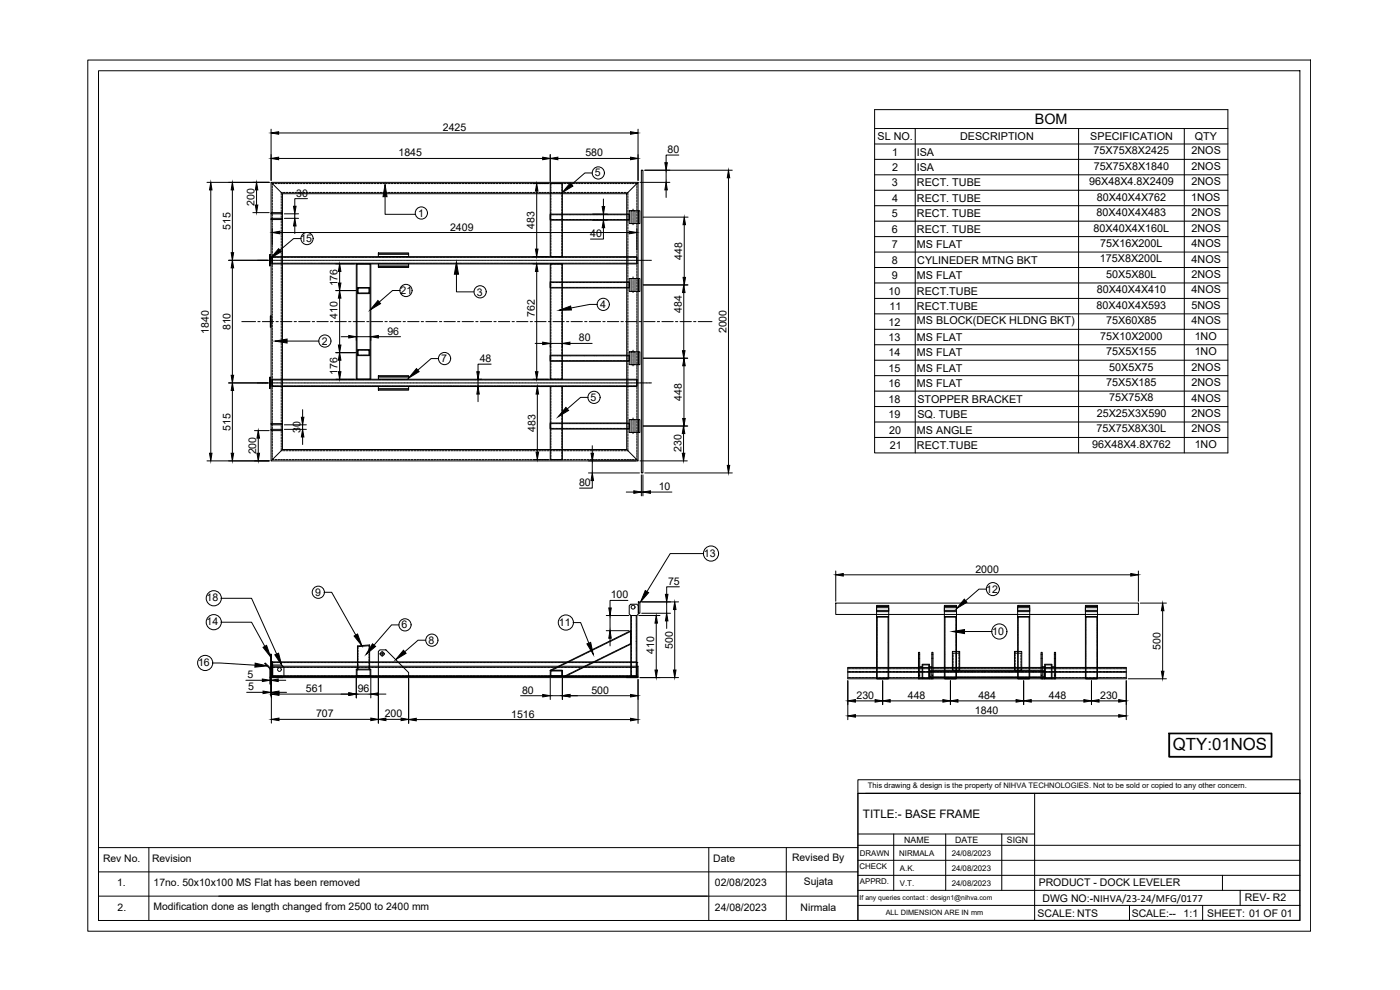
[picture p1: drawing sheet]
<svg xmlns="http://www.w3.org/2000/svg" width="420mm" height="297mm" viewBox="0 0 420 297" stroke-linecap="round" stroke-linejoin="round" font-family="sans-serif">
<defs><g id="words">
<text font-size="5" x="352" y="225.1">QTY:01NOS</text>
<text font-size="4.3" x="310.6" y="37.3">BOM</text>
<text font-size="3.5" x="259" y="245.3">TITLE:- BASE FRAME</text>
<g font-size="3.2">
<text x="132.9" y="39.3">2425</text>
<text x="358.6" y="42">QTY</text>
<text x="119.6" y="46.9">1845</text>
<text x="175.7" y="46.9">580</text>
<text x="200.3" y="45.9">80</text>
<text x="263.3" y="42">SL NO.</text>
<text x="267.8" y="46.7">1</text>
<text x="275.1" y="46.7">ISA</text>
<text x="288.1" y="42">DESCRIPTION</text>
<text x="327.2" y="42">SPECIFICATION</text>
<text x="328.2" y="46.3">75X75X8X2425</text>
<text x="357.6" y="46.3">2NOS</text>
<text x="178.6" y="52.9">5</text>
<text x="267.7" y="51.3">2</text>
<text x="275.1" y="51.3">ISA</text>
<text x="328.2" y="50.9">75X75X8X1840</text>
<text x="357.6" y="50.9">2NOS</text>
<text x="88.9" y="59">30</text>
<text x="267.7" y="55.9">3</text>
<text x="275.2" y="55.9">RECT. TUBE</text>
<text x="326.9" y="55.6">96X48X4.8X2409</text>
<text x="357.6" y="55.6">2NOS</text>
<text x="76.4" y="61.9" transform="rotate(-90 76.4 61.9)">200</text>
<text x="125.5" y="65">1</text>
<text x="267.7" y="65.2">5</text>
<text x="267.7" y="60.6">4</text>
<text x="275.2" y="60.6">RECT. TUBE</text>
<text x="275.2" y="65.2">RECT. TUBE</text>
<text x="329.1" y="64.8">80X40X4X483</text>
<text x="329.1" y="60.2">80X40X4X762</text>
<text x="357.5" y="60.2">1NOS</text>
<text x="357.6" y="64.9">2NOS</text>
<text x="69.1" y="69" transform="rotate(-90 69.1 69)">515</text>
<text x="135.1" y="69.2">2409</text>
<text x="160.5" y="68.6" transform="rotate(-90 160.5 68.6)">483</text>
<text x="177.2" y="71.1">40</text>
<text x="267.7" y="69.8">6</text>
<text x="275.2" y="69.8">RECT. TUBE</text>
<text x="328.2" y="69.5">80X40X4X160L</text>
<text x="357.6" y="69.5">2NOS</text>
<text x="90.1" y="72.6">15</text>
<text x="204.8" y="77.9" transform="rotate(-90 204.8 77.9)">448</text>
<text x="267.7" y="74.5">7</text>
<text x="275.2" y="74.5">MS FLAT</text>
<text x="330.2" y="74.1">75X16X200L</text>
<text x="357.6" y="74.1">4NOS</text>
<text x="267.7" y="79.1">8</text>
<text x="267.7" y="83.7">9</text>
<text x="275.2" y="83.8">MS FLAT</text>
<text x="275.3" y="79.1">CYLINEDER MTNG BKT</text>
<text x="330.1" y="78.7">175X8X200L</text>
<text x="332" y="83.3">50X5X80L</text>
<text x="357.6" y="83.4">2NOS</text>
<text x="357.6" y="78.8">4NOS</text>
<text x="101.3" y="85.9" transform="rotate(-90 101.3 85.9)">176</text>
<text x="120.2" y="88.2">21</text>
<text x="143.1" y="88.7">3</text>
<text x="266.7" y="88.4">10</text>
<text x="275.2" y="88.4">RECT.TUBE</text>
<text x="329.1" y="88">80X40X4X410</text>
<text x="357.6" y="88">4NOS</text>
<text x="101.3" y="95.7" transform="rotate(-90 101.3 95.7)">410</text>
<text x="160.5" y="95.1" transform="rotate(-90 160.5 95.1)">762</text>
<text x="180.1" y="92.4">4</text>
<text x="204.6" y="93.9" transform="rotate(-90 204.6 93.9)">484</text>
<text x="266.9" y="93">11</text>
<text x="275.2" y="93">RECT.TUBE</text>
<text x="329.1" y="92.6">80X40X4X593</text>
<text x="357.6" y="92.7">5NOS</text>
<text x="62.6" y="100.1" transform="rotate(-90 62.6 100.1)">1840</text>
<text x="69.1" y="99.1" transform="rotate(-90 69.1 99.1)">810</text>
<text x="116.3" y="100.4">96</text>
<text x="218" y="100" transform="rotate(-90 218 100)">2000</text>
<text x="266.7" y="97.7">12</text>
<text x="275.2" y="97.3">MS BLOCK(DECK HLDNG BKT)</text>
<text x="330.2" y="101.9">75X10X2000</text>
<text x="332" y="97.3">75X60X85</text>
<text x="357.6" y="97.3">4NOS</text>
<text x="358.5" y="101.9">1NO</text>
<text x="96.6" y="103.4">2</text>
<text x="173.8" y="102.4">80</text>
<text x="266.7" y="102.3">13</text>
<text x="266.7" y="106.9">14</text>
<text x="275.2" y="102.3">MS FLAT</text>
<text x="275.2" y="106.9">MS FLAT</text>
<text x="332" y="106.6">75X5X155</text>
<text x="358.5" y="106.6">1NO</text>
<text x="101.3" y="112.5" transform="rotate(-90 101.3 112.5)">176</text>
<text x="132.4" y="108.6">7</text>
<text x="144" y="108.6">48</text>
<text x="266.7" y="111.5">15</text>
<text x="275.2" y="111.6">MS FLAT</text>
<text x="332.9" y="111.2">50X5X75</text>
<text x="357.6" y="111.2">2NOS</text>
<text x="266.7" y="116.2">16</text>
<text x="275.2" y="116.2">MS FLAT</text>
<text x="332" y="115.8">75X5X185</text>
<text x="357.6" y="115.8">2NOS</text>
<text x="177.3" y="120.3">5</text>
<text x="204.7" y="120.2" transform="rotate(-90 204.7 120.2)">448</text>
<text x="266.7" y="120.8">18</text>
<text x="266.7" y="125.5">19</text>
<text x="275.3" y="120.8">STOPPER BRACKET</text>
<text x="275.3" y="125.4">SQ. TUBE</text>
<text x="329.2" y="125.1">25X25X3X590</text>
<text x="332.9" y="120.5">75X75X8</text>
<text x="357.6" y="125.1">2NOS</text>
<text x="357.6" y="120.5">4NOS</text>
<text x="69.1" y="129.2" transform="rotate(-90 69.1 129.2)">515</text>
<text x="90.2" y="129.9" transform="rotate(-90 90.2 129.9)">30</text>
<text x="160.7" y="129.5" transform="rotate(-90 160.7 129.5)">483</text>
<text x="266.8" y="130.1">20</text>
<text x="275.2" y="130.1">MS ANGLE</text>
<text x="329.1" y="129.7">75X75X8X30L</text>
<text x="357.6" y="129.8">2NOS</text>
<text x="76.9" y="136.4" transform="rotate(-90 76.9 136.4)">200</text>
<text x="204.5" y="135.7" transform="rotate(-90 204.5 135.7)">230</text>
<text x="267" y="134.7">21</text>
<text x="275.2" y="134.7">RECT.TUBE</text>
<text x="327.8" y="134.4">96X48X4.8X762</text>
<text x="358.5" y="134.4">1NO</text>
<text x="173.8" y="145.8">80</text>
<text x="197.7" y="147">10</text>
<text x="211.2" y="167">13</text>
<text x="292.7" y="171.9">2000</text>
<text x="94.6" y="178.8">9</text>
<text x="183.3" y="179.5">100</text>
<text x="200.5" y="175.5">75</text>
<text x="296" y="177.8">12</text>
<text x="62" y="180.5">18</text>
<text x="62" y="187.6">14</text>
<text x="120.5" y="188.6">6</text>
<text x="167.7" y="187.8">11</text>
<text x="297.8" y="190.4">10</text>
<text x="128.6" y="193.1">8</text>
<text x="196.3" y="196.3" transform="rotate(-90 196.3 196.3)">410</text>
<text x="201.9" y="194.6" transform="rotate(-90 201.9 194.6)">500</text>
<text x="348.3" y="194.9" transform="rotate(-90 348.3 194.9)">500</text>
<text x="59.4" y="199.9">16</text>
<text x="74.2" y="203.5">5</text>
<text x="74.5" y="207.1">5</text>
<text x="91.8" y="207.6">561</text>
<text x="107.4" y="207.6">96</text>
<text x="156.7" y="208.1">80</text>
<text x="177.5" y="208.1">500</text>
<text x="257" y="209.7">230</text>
<text x="272.5" y="209.7">448</text>
<text x="293.6" y="209.7">484</text>
<text x="314.8" y="209.7">448</text>
<text x="330.2" y="209.7">230</text>
<text x="94.9" y="215.2">707</text>
<text x="115.5" y="215.2">200</text>
<text x="153.4" y="215.3">1516</text>
<text x="292.6" y="214.2">1840</text>
<text x="311.7" y="266">PRODUCT - DOCK LEVELER</text>
<text x="311.4" y="275">SCALE: NTS</text>
<text x="312.9" y="270.5">DWG NO:-NIHVA/23-24/MFG/0177</text>
<text x="339.6" y="275">SCALE:--</text>
<text x="355.2" y="275">1:1</text>
<text x="362.3" y="275">SHEET: 01 OF 01</text>
<text x="373.6" y="270.4">REV- R2</text>
</g>
<g font-size="3.1">
<text x="30.9" y="258.7">Rev No.</text>
<text x="45.6" y="258.7">Revision</text>
<text x="214.1" y="258.7">Date</text>
<text x="237.7" y="258.4">Revised By</text>
<text x="35.2" y="266">1.</text>
<text x="46.1" y="266">17no. 50x10x100 MS Flat has been removed</text>
<text x="214.6" y="266">02/08/2023</text>
<text x="241.3" y="265.7">Sujata</text>
<text x="35.3" y="273.3">2.</text>
<text x="46.1" y="272.9">Modification done as length changed from 2500 to 2400 mm</text>
<text x="214.6" y="273.3">24/08/2023</text>
<text x="240.3" y="273.2">Nirmala</text>
</g>
<g font-size="2.6">
<text x="271.4" y="253">NAME</text>
<text x="286.6" y="253.1">DATE</text>
<text x="302.2" y="252.8">SIGN</text>
</g>
<g font-size="2.4">
<text x="258.1" y="256.9">DRAWN</text>
<text x="269.9" y="256.8">NIRMALA</text>
<text x="285.6" y="256.8">24/08/2023</text>
<text x="258" y="260.8">CHECK</text>
<text x="270.1" y="261.3">A.K.</text>
<text x="285.6" y="261.3">24/08/2023</text>
<text x="258.1" y="265.3">APPRD.</text>
<text x="270.1" y="265.8">V.T.</text>
<text x="285.6" y="265.8">24/08/2023</text>
</g>
<text font-size="2.3" x="260.4" y="236.5">This drawing &amp; design is the property of NIHVA TECHNOLOGIES. Not to be sold or copied to any other concern.</text>
<text font-size="2.2" x="265.8" y="274.7">ALL DIMENSION ARE IN mm</text>
<text font-size="2.1" x="258" y="270">If any queries contact : design1@nihva.com</text>
</g></defs>
<!-- layer: 0 -->
<g fill="none" stroke="#000" stroke-width=".3">
<path d="M26.3 18h367v261.4h-367zM29.6 21.2h360.5v255h-360.5zM81.4 38.8v15.3M83.6 39.9h105.6M191.5 38.8v15.3M262.5 32.9h106v103h-106zM262.5 38.6h106M274.7 38.6v97.3M323.7 38.6v97.3M355.4 38.6v97.3M62.1 54.7h18.7M63.3 57v79"/>
<path d="M69.7 57v18.8M77 57v4.5M81.4 54.7h110.1v83.6h-110.1zM81.4 54.7l3.4 3.4M81.7 55.8v.5M81.7 56.6v.6M81.7 57.5v.5M81.7 58.3v.6M81.7 59.2v.5M82.2 55.1h-.5v.4M82.5 55.1h.6M83.3 55.1h.6"/>
<path d="M83.6 47.5h79.3M84.2 55.1h.6M84.4 58.7v.6M84.4 59.6v.6M84.8 58.1h103.3v76.8h-103.3zM84.8 57.7h-.4v.8M85 55.1h.6M85 57.7h.6M85.9 55.1h.6M85.9 57.7h.6M86.8 55.1h.5M86.8 57.7h.5"/>
<path d="M87.6 55.1h.6M87.6 57.7h.6M88.4 55.1h.6M88.4 57.7h.6M89.3 55.1h.6M89.3 57.7h.6M90.2 55.1h.5M90.2 57.7h.5M91 55.1h.6M91 57.7h.6M91.9 55.1h.5M91.9 57.7h.5"/>
<path d="M92.3 59.6h-3.8v2.3M92.7 55.1h.6M92.7 57.7h.6M93.6 55.1h.5M93.6 57.7h.5M94.4 55.1h.6M94.4 57.7h.6M95.3 55.1h.5M95.3 57.7h.5M96.1 55.1h.6M96.1 57.7h.6M97 55.1h.5"/>
<path d="M97 57.7h.5M97.8 55.1h.6M97.8 57.7h.6M98.7 55.1h.5M98.7 57.7h.5M99.5 55.1h.6M99.5 57.7h.6M100.4 55.1h.5M100.4 57.7h.5M101.2 55.1h.6M101.2 57.7h.6M102.1 55.1h.6"/>
<path d="M102.1 57.7h.6M102.9 55.1h.6M102.9 57.7h.6M103.8 55.1h.5M103.8 57.7h.5M104.6 55.1h.6M104.6 57.7h.6M105.5 55.1h.6M105.5 57.7h.6M106.3 55.1h.6M106.3 57.7h.6M107.2 55.1h.6"/>
<path d="M107.2 57.7h.6M108 55.1h.6M108 57.7h.6M108.9 55.1h.6M108.9 57.7h.6M109.7 55.1h.6M109.7 57.7h.6M110.6 55.1h.6M110.6 57.7h.6M111.4 55.1h.6M111.4 57.7h.6M112.3 55.1h.6"/>
<path d="M112.3 57.7h.6M113.1 55.1h.6M113.1 57.7h.6M114 55.1h.6M114 57.7h.6M114.8 55.1h.6M114.8 57.7h.6M115.6 59v5.3h9.1M115.7 55.1h.6M115.7 57.7h.6M116.6 55.1h.5M116.6 57.7h.5"/>
<path d="M117.4 55.1h.6M117.4 57.7h.6M118.3 55.1h.5M118.3 57.7h.5M119.1 55.1h.6M119.1 57.7h.6M120 55.1h.5M120 57.7h.5M120.8 55.1h.6M120.8 57.7h.6M121.7 55.1h.5M121.7 57.7h.5"/>
<path d="M122.5 55.1h.6M122.5 57.7h.6M123.4 55.1h.5M123.4 57.7h.5M124.2 55.1h.6M124.2 57.7h.6M125.1 55.1h.5M125.1 57.7h.5M125.9 55.1h.6M125.9 57.7h.6M126.8 55.1h.5M126.8 57.7h.5"/>
<path d="M127.6 55.1h.6M127.6 57.7h.6M128.5 55.1h.5M128.5 57.7h.5M129.3 55.1h.6M129.3 57.7h.6M130.2 55.1h.5M130.2 57.7h.5M131 55.1h.6M131 57.7h.6M131.9 55.1h.6M131.9 57.7h.6"/>
<path d="M132.7 55.1h.6M132.7 57.7h.6M133.6 55.1h.5M133.6 57.7h.5M134.4 55.1h.6M134.4 57.7h.6M135.3 55.1h.6M135.3 57.7h.6M136.1 55.1h.6M136.1 57.7h.6M137 55.1h.6M137 57.7h.6"/>
<path d="M137.8 55.1h.6M137.8 57.7h.6M138.7 55.1h.6M138.7 57.7h.6M139.5 55.1h.6M139.5 57.7h.6M140.4 55.1h.6M140.4 57.7h.6M141.2 55.1h.6M141.2 57.7h.6M142.1 55.1h.6M142.1 57.7h.6"/>
<path d="M143 55.1h.5M143 57.7h.5M143.8 55.1h.6M143.8 57.7h.6M144.6 55.1h.6M144.6 57.7h.6M145.5 55.1h.6M145.5 57.7h.6M146.4 55.1h.5M146.4 57.7h.5M147.2 55.1h.6M147.2 57.7h.6"/>
<path d="M148.1 55.1h.5M148.1 57.7h.5M148.9 55.1h.6M148.9 57.7h.6M149.8 55.1h.5M149.8 57.7h.5M150.6 55.1h.6M150.6 57.7h.6M151.5 55.1h.5M151.5 57.7h.5M152.3 55.1h.6M152.3 57.7h.6"/>
<path d="M153.2 55.1h.5M153.2 57.7h.5M154 55.1h.6M154 57.7h.6M154.9 55.1h.5M154.9 57.7h.5M155.7 55.1h.6M155.7 57.7h.6M156.6 55.1h.5M156.6 57.7h.5M157.4 55.1h.6M157.4 57.7h.6"/>
<path d="M158.3 55.1h.5M158.3 57.7h.5M159.1 55.1h.6M159.1 57.7h.6M159.9 55.1h4.9M160 57.7h.5M160.8 57.7h.6M161.1 57.3v17.4M161.7 57.7h.6M162.5 57.7h.6M163.4 57.7h.5M164.2 57.7h.6"/>
<path d="M165.1 55.1h.6M165.1 57.7h.6M165.1 55.1h3.7v21.9h-3.7zM165.1 46.4v8.1M165.3 56v.5M165.3 56.8v.6M165.3 57.7v.5M165.3 58.5v.6M165.3 59.4v.5M165.9 57.7h.6M166.8 57.7h.6M167.4 47.5h21.8"/>
<path d="M167.6 57.7h.6M168.5 57.7h.6M168.6 55.1v.6M168.6 56v.5M168.6 56.8v.6M168.6 57.7v.5M168.6 58.5v.6M168.6 59.4v.5M169.1 55.1h-3.8v.6M169.3 55.1h.6M169.3 57.7h.6M170.2 55.1h.6"/>
<path d="M170.2 57.7h.6M171 55.1h.6M171 57.7h.6M171.9 55.1h.6M171.9 57.7h.6M172.8 55.1h.5M172.8 57.7h.5M173.6 55.1h.6M173.6 57.7h.6M174.4 55.1h.6M174.4 57.7h.6M175.3 55.1h.6"/>
<path d="M175.3 57.7h.6M176.2 55.1h.5M176.2 57.7h.5M177 55.1h.6M177 57.7h.6M177.8 51.9h-2.3l-4 3.5M177.9 55.1h.5M177.9 57.7h.5M178.7 55.1h.6M178.7 57.7h.6M179.6 55.1h.5M179.6 57.7h.5"/>
<path d="M180.4 55.1h.6M180.4 57.7h.6M181.1 59.7v2.3M181.3 55.1h.5M181.3 57.7h.5M182.1 55.1h.6M182.1 57.7h.6M183 55.1h.5M183 57.7h.5M183.8 55.1h.6M183.8 57.7h.6M184.7 55.1h.5"/>
<path d="M184.7 57.7h.5M185.5 55.1h.6M185.5 57.7h.6M186.4 55.1h.5M186.4 57.7h.5M187.2 55.1h.6M187.2 57.7h.6M188.1 57.7h.3v.8M188.1 55.1h.6M188.4 58.7v.6M188.4 59.6v.6M188.9 55.1h.6"/>
<path d="M189.8 55.1h.5M190.6 55.1h.5M191.1 55.1h.1M191.1 55.1v.4M191.1 55.8v.5M191.1 56.6v.6M191.1 57.5v.5M191.1 58.3v.6M191.1 59.2v.5M191.5 54.7l-3.4 3.4M192.1 54.7h8.9M192.5 51.1h.4v90.8h-.4z"/>
<path d="M193.5 51.1h26.3M199.9 51.1v3.6M199.9 57v2.2M203.7 46.5h-3.8v2.3M218.6 53.3v86.3M262.5 43.2h106M262.5 47.8h106M262.5 52.5h106M262.5 57.1h106M68.6 78.1h11.7M75.9 63.8h4.9M80.5 78.1h.1"/>
<path d="M80.7 78.1h.6M80.9 76.4h.2v3.4h-.2zM81.1 77h.3v2.2h-.3zM81.4 63.8h3.4v.4h-3.4zM81.4 65.5h3.4v.4h-3.4zM81.4 78.1h.1M81.6 78.1h.6M81.7 77h109.4v2.2h-109.4zM81.7 77.2h.1M81.7 60v.6M81.7 60.9v.5M81.7 61.7v.6"/>
<path d="M81.7 62.6v.5M81.7 63.4v.6M81.7 64.3v.5M81.7 65.1v.6M81.7 66v.5M81.7 66.8v.6M81.7 67.7v.5M81.7 68.5v4.9M81.7 73.6v.6M81.7 74.5v.6M81.7 75.4v.5M81.7 76.2v.6"/>
<path d="M81.7 77v.8M81.7 77.9v.8M81.7 79.6v.6M81.7 77.2h.4M82.1 79h-.4v-.2v.5M82.2 77.2h.3M82.2 79h.3M82.3 78.1h.1M82.5 78.1h.6M82.6 77.2h.3M82.6 79h.3M83.1 77.2h.2"/>
<path d="M83.1 79h.2M83.2 78.1h.1M83.4 78.1h.6M83.5 77.2h.3M83.5 79h.3M83.9 77.2h.3M83.9 79h.3M84 69.8h104.8M84.1 78.1h.1M84.3 78.1h.6M84.3 77.2h.3M84.3 79h.3"/>
<path d="M84.4 60.5v.5M84.4 61.3v.6M84.4 62.1v.6M84.4 63v.6M84.4 63.8v.6M84.4 64.7v.6M84.4 65.6v.5M84.4 66.4v.6M84.4 67.2v.6M84.4 68.1v.6M84.4 69v.5M84.4 69.8v.6"/>
<path d="M84.4 70.7v.5M84.4 71.5v.6M84.4 72.4v.5M84.4 73.2v.6M84.4 74.1v.5M84.4 74.9v.6M84.4 75.8v.5M84.4 76.6v.6M84.4 77.5v.5M84.4 78.3v.6M84.4 79.2v.5M84.8 77.2h.2"/>
<path d="M84.8 79h.2M85 78.1h.1M85.2 77.2h.3M85.2 79h.3M85.2 78.1h.6M85.3 64.2h4.3M85.3 65.5h4.3M85.6 77.2h.3M85.6 79h.3M85.9 78.1h.1M86 77.2h.3M86 79h.3"/>
<path d="M86.1 78.1h.6M86.5 77.2h.3M86.5 79h.3M86.8 78.1h.1M86.9 77.2h.3M86.9 79h.3M87.1 78.1h.5M87.3 77.2h.3M87.3 79h.3M87.7 78.1h.1M87.7 77.2h.3M87.7 79h.3"/>
<path d="M88 78.1h.5M88.2 77.2h.2M88.2 79h.2M88.5 64.2v1.3M88.5 67.8v2.3M88.6 77.2h.3M88.6 79h.3M88.6 78.1h.1M88.9 78.1h.5M89 77.2h.3M89 79h.3M89.4 77.2h.3"/>
<path d="M89.4 79h.3M89.5 78.1h.2M89.8 78.1h.5M89.9 77.2h.3M89.9 79h.3M90.3 77.2h.3M90.3 79h.3M90.4 71.6h-2.3l-4.1 3.5M90.5 78.1h.1M90.7 78.1h.5M90.7 77.2h.3M90.7 79h.3"/>
<path d="M91.2 77.2h.2M91.2 79h.2M91.3 78.1h.2M91.6 77.2h.3M91.6 79h.3M91.6 78.1h.6M92 77.2h.3M92 79h.3M92.3 78.1h.1M92.4 77.2h.3M92.4 79h.3M92.5 78.1h.6"/>
<path d="M92.9 77.2h.2M92.9 79h.2M93.2 78.1h.1M93.3 77.2h.3M93.3 79h.3M93.4 78.1h.6M93.7 77.2h.3M93.7 79h.3M94.1 78.1h.1M94.1 77.2h.3M94.1 79h.3M94.3 78.1h.6"/>
<path d="M94.6 77.2h.2M94.6 79h.2M95 77.2h.3M95 79h.3M95 78.1h.1M95.2 78.1h.6M95.4 77.2h.3M95.4 79h.3M95.8 77.2h.3M95.8 79h.3M95.9 78.1h.1M96.1 78.1h.6"/>
<path d="M96.3 77.2h.3M96.3 79h.3M96.7 77.2h.3M96.7 79h.3M96.8 78.1h.1M97 78.1h.6M97.1 77.2h.3M97.1 79h.3M97.5 77.2h.3M97.5 79h.3M97.7 78.1h.1M98 78.1h.5"/>
<path d="M98 77.2h.2M98 79h.2M98.4 77.2h.3M98.4 79h.3M98.6 78.1h.1M98.8 77.2h.3M98.8 79h.3M98.8 78.1h.6M99.2 77.2h.3M99.2 79h.3M99.5 78.1h.1M99.7 77.2h.2"/>
<path d="M99.7 79h.2M99.8 78.1h.5M100.1 77.2h.3M100.1 79h.3M100.4 78.1h.2M100.5 77.2h.3M100.5 79h.3M100.7 78.1h.5M100.8 79.2h5.6M100.9 77.2h.3M100.9 79h.3M101.3 78.1h.2"/>
<path d="M101.4 77.2h.3M101.4 79h.3M101.6 78.1h.5M101.8 77.2h.3M101.8 79h.3M102.2 77.2h.3M102.2 79h.3M102.2 78.1h.2M102.5 78.1h.6M102.7 77.2h.2M102.7 79h.2M103.1 77.2h.2"/>
<path d="M103.1 79h.2M103.2 78.1h.1M103.4 78.1h.6M103.5 77.2h.3M103.5 79h.3M103.9 77.2h.3M103.9 79h.3M104.1 78.1h.1M104.3 78.1h.6M104.3 77.2h.3M104.3 79h.3M104.8 77.2h.3"/>
<path d="M104.8 79h.3M105 78.1h.1M105.2 77.2h.3M105.2 79h.3M105.2 78.1h.6M105.6 77.2h.3M105.6 79h.3M105.9 78.1h.1M106.1 77.2h.2M106.1 79h.2M106.1 78.1h.6M106.5 77.2h.3"/>
<path d="M106.5 79h.3M106.8 78.1h.1M106.9 77.2h.3M106.9 79h.3M106.9 79.2h4.4v34.6h-4.4zM107 78.1h.6M107.1 79.2h4v34.6h-4zM107.3 77.2h.3M107.3 79h.3M107.7 78.1h.1M107.8 77.2h.2M107.8 79h.2"/>
<path d="M107.9 78.1h.6M108.2 77.2h.3M108.2 79h.3M108.6 77.2h.3M108.6 79h.3M108.6 78.1h.1M108.9 78.1h.5M109 77.2h.3M109 79h.3M109.5 77.2h.2M109.5 79h.2M109.5 78.1h.1"/>
<path d="M109.7 78.1h.6M109.9 77.2h.3M109.9 79h.3M110.3 77.2h.3M110.3 79h.3M110.4 78.1h.1M110.7 78.1h.5M110.7 77.2h.3M110.7 79h.3M111.2 77.2h.3M111.2 79h.3M111.4 78.1h.1"/>
<path d="M111.6 78.1h.5M111.6 77.2h.3M111.6 79h.3M112 77.2h.3M112 79h.3M112.2 78.1h.2M112.4 77.2h.3M112.4 79h.3M112.5 78.1h.5M112.9 77.2h.2M112.9 79h.2M113.1 78.1h.2"/>
<path d="M113.3 77.2h.3M113.3 79h.3M113.4 78.1h.6M113.6 75.9h9v.3h-9zM113.6 76.2h9v.8h-9zM113.6 79.9h9v.3h-9zM113.6 79.1h9v.8h-9zM113.7 77.2h.3M113.7 79h.3M114.1 78.1h.1M114.1 77.2h.3M114.1 79h.3"/>
<path d="M114.3 78.1h.6M114.6 77.2h.2M114.6 79h.2M115 78.1h.1M115 77.2h.3M115 79h.3M115.2 78.1h.6M115.4 77.2h.3M115.4 79h.3M115.8 77.2h.3M115.8 79h.3M115.9 78.1h.1"/>
<path d="M116.1 78.1h.6M116.3 77.2h.3M116.3 79h.3M116.7 77.2h.3M116.7 79h.3M116.8 78.1h.1M117 78.1h.6M117.1 77.2h.3M117.1 79h.3M117.6 77.2h.2M117.6 79h.2M117.7 78.1h.1"/>
<path d="M117.9 78.1h.6M118 77.2h.3M118 79h.3M118.4 77.2h.3M118.4 79h.3M118.6 78.1h.1M118.8 77.2h.3M118.8 79h.3M118.8 78.1h.6M119.2 77.2h.3M119.2 79h.3M119.5 78.1h.1"/>
<path d="M119.7 77.2h.3M119.7 79h.3M119.7 78.1h.6M120.1 77.2h.3M120.1 79h.3M120.4 78.1h.1M120.5 77.2h.3M120.5 79h.3M120.6 78.1h.6M121 77.2h.2M121 79h.2M121.3 78.1h.1"/>
<path d="M121.4 77.2h.3M121.4 79h.3M121.6 78.1h.5M121.8 77.2h.3M121.8 79h.3M122.2 77.2h.3M122.2 79h.3M122.2 78.1h.2M122.5 78.1h.5M122.7 77.2h.3M122.7 79h.3M123.1 77.2h.3"/>
<path d="M123.1 79h.3M123.1 78.1h.2M123.4 78.1h.5M123.5 77.2h.3M123.5 79h.3M123.9 77.2h.3M123.9 79h.3M124.1 78.1h.1M124.3 78.1h.6M124.4 77.2h.2M124.4 79h.2M124.8 77.2h.3"/>
<path d="M124.8 79h.3M125 78.1h.1M125.2 78.1h.6M125.2 77.2h.3M125.2 79h.3M125.6 77.2h.3M125.6 79h.3M125.9 78.1h.1M126.1 77.2h.3M126.1 79h.3M126.1 78.1h.6M126.5 77.2h.3"/>
<path d="M126.5 79h.3M126.8 78.1h.1M126.9 77.2h.3M126.9 79h.3M127 78.1h.6M127.3 77.2h.3M127.3 79h.3M127.7 78.1h.1M127.8 77.2h.3M127.8 79h.3M127.9 78.1h.6M128.2 77.2h.3"/>
<path d="M128.2 79h.3M128.6 78.1h.1M128.6 77.2h.3M128.6 79h.3M128.8 78.1h.6M129 77.2h.3M129 79h.3M129.5 77.2h.2M129.5 79h.2M129.5 78.1h.1M129.7 78.1h.6M129.9 77.2h.3"/>
<path d="M129.9 79h.3M130.3 77.2h.3M130.3 79h.3M130.4 78.1h.1M130.6 78.1h.6M130.7 77.2h.3M130.7 79h.3M131.2 77.2h.3M131.2 79h.3M131.3 78.1h.1M131.5 78.1h.6M131.6 77.2h.3"/>
<path d="M131.6 79h.3M132 77.2h.3M132 79h.3M132.2 78.1h.1M132.5 77.2h.2M132.5 79h.2M132.5 78.1h.5M132.9 77.2h.3M132.9 79h.3M133.1 78.1h.2M133.3 77.2h.3M133.3 79h.3"/>
<path d="M133.4 78.1h.5M133.7 77.2h.3M133.7 79h.3M134 78.1h.2M134.1 77.2h.3M134.1 79h.3M134.3 78.1h.5M134.6 77.2h.3M134.6 79h.3M135 78.1h.1M135 77.2h.3M135 79h.3"/>
<path d="M135.2 78.1h.6M135.4 77.2h.3M135.4 79h.3M135.9 77.2h.2M135.9 79h.2M135.9 78.1h.1M136.1 78.1h.6M136.3 77.2h.3M136.3 79h.3M136.7 77.2h.3M136.7 79h.3M136.8 78.1h.1"/>
<path d="M137 78.1h.6M137.1 77.2h.3M137.1 79h.3M137.6 77.2h.3M137.6 79h.3M137.7 78.1h.1M137.9 78.1h.6M138 77.2h.3M138 79h.3M138.4 77.2h.3M138.4 79h.3M138.6 78.1h.1"/>
<path d="M138.8 78.1h.6M138.8 77.2h.3M138.8 79h.3M139.3 77.2h.2M139.3 79h.2M139.5 78.1h.1M139.7 77.2h.3M139.7 79h.3M139.7 78.1h.6M140.1 77.2h.3M140.1 79h.3M140.4 78.1h.1"/>
<path d="M140.5 77.2h.3M140.5 79h.3M140.6 78.1h.6M141 77.2h.3M141 79h.3M141.3 78.1h.1M141.4 77.2h.3M141.4 79h.3M141.5 78.1h.6M141.8 77.2h.3M141.8 79h.3M142.2 78.1h.1"/>
<path d="M142.2 77.2h.3M142.2 79h.3M142.4 78.1h.6M142.7 77.2h.3M142.7 79h.3M143.1 77.2h.3M143.1 79h.3M143.1 78.1h.1M143.4 78.1h.5M143.5 77.2h.3M143.5 79h.3M143.9 77.2h.3"/>
<path d="M143.9 79h.3M144 78.1h.2M144.3 78.1h.5M144.4 77.2h.2M144.4 79h.2M144.8 77.2h.3M144.8 79h.3M144.9 78.1h.2M145.2 78.1h.5M145.2 77.2h.3M145.2 79h.3M145.6 77.2h.3"/>
<path d="M145.6 79h.3M145.9 78.1h.1M146.1 77.2h.3M146.1 79h.3M146.1 78.1h.6M146.5 77.2h.3M146.5 79h.3M146.8 78.1h.1M146.9 77.2h.3M146.9 79h.3M147 78.1h.6M147.4 77.2h.2"/>
<path d="M147.4 79h.2M147.7 78.1h.1M147.8 77.2h.3M147.8 79h.3M147.9 78.1h.6M148.2 77.2h.3M148.2 79h.3M148.6 78.1h.1M148.6 77.2h.3M148.6 79h.3M148.8 78.1h.6M149 77.2h.3"/>
<path d="M149 79h.3M149.5 77.2h.3M149.5 79h.3M149.5 78.1h.1M149.7 78.1h.6M149.9 77.2h.3M149.9 79h.3M150.3 77.2h.3M150.3 79h.3M150.4 78.1h.1M150.6 78.1h.6M150.8 77.2h.2"/>
<path d="M150.8 79h.2M151.2 77.2h.3M151.2 79h.3M151.3 78.1h.1M151.5 78.1h.6M151.6 77.2h.3M151.6 79h.3M152 77.2h.3M152 79h.3M152.2 78.1h.1M152.4 78.1h.6M152.5 77.2h.3"/>
<path d="M152.5 79h.3M152.9 77.2h.3M152.9 79h.3M153.1 78.1h.1M153.3 77.2h.3M153.3 79h.3M153.3 78.1h.6M153.7 77.2h.3M153.7 79h.3M154 78.1h.1M154.2 77.2h.2M154.2 79h.2"/>
<path d="M154.3 78.1h.5M154.6 77.2h.3M154.6 79h.3M154.9 78.1h.2M155 77.2h.3M155 79h.3M155.2 78.1h.5M155.4 77.2h.3M155.4 79h.3M155.8 78.1h.2M155.9 77.2h.3M155.9 79h.3"/>
<path d="M156.1 78.1h.5M156.3 77.2h.3M156.3 79h.3M156.7 77.2h.3M156.7 79h.3M156.8 78.1h.1M157 78.1h.6M157.1 77.2h.3M157.1 79h.3M157.6 77.2h.3M157.6 79h.3M157.7 78.1h.1"/>
<path d="M157.9 78.1h.6M158 77.2h.3M158 79h.3M158.4 77.2h.3M158.4 79h.3M158.6 78.1h.1M158.8 78.1h.6M158.8 77.2h.3M158.8 79h.3M159.3 77.2h.2M159.3 79h.2M159.5 78.1h.1"/>
<path d="M159.7 77.2h.3M159.7 79h.3M159.7 78.1h.6M159.9 77h4.7M159.9 79.2h4.7M160.1 77.2h.3M160.1 79h.3M160.4 78.1h.1M160.5 77.2h.3M160.5 79h.3M160.6 78.1h.6M161 77.2h.3"/>
<path d="M161 79h.3M161.3 78.1h.1M161.4 77.2h.3M161.4 79h.3M161.5 78.1h.6M161.8 77.2h.3M161.8 79h.3M162.2 78.1h.1M162.3 77.2h.2M162.3 79h.2M162.4 78.1h.6M162.7 77.2h.3"/>
<path d="M162.7 79h.3M163.1 77.2h.3M163.1 79h.3M163.1 78.1h.1M163.3 78.1h.6M163.5 77.2h.3M163.5 79h.3M163.9 77.2h.3M163.9 79h.3M164 78.1h.1M164.2 78.1h.6M164.4 77.2h.3"/>
<path d="M164.4 79h.3M164.8 77.2h.3M164.8 79h.3M164.9 78.1h.2M165.1 79.2h3.7v34.6h-3.7zM165.1 64.2h23.8v1.9h-23.8zM165.1 65.7v.2h.3M165.1 64.8v.3M165.1 65.2v.3M165.2 78.1h.5M165.2 77.2h.3M165.2 79h.3"/>
<path d="M165.3 76.4v.6h.7M165.3 60.2v.6M165.3 61.1v.5M165.3 61.9v.6M165.3 62.8v.6M165.3 63.6v.6M165.3 64.5v.5M165.3 65.3v.6M165.3 66.2v.6M165.3 67v.6M165.3 67.9v.6M165.3 68.7v.6"/>
<path d="M165.3 69.6v.5M165.3 70.4v.6M165.3 71.3v.6M165.3 72.1v.6M165.3 73v.6M165.3 73.9v.5M165.3 74.7v.6M165.3 75.5v.6M165.4 64.4h-.3v.3M165.6 65.9h.3M165.6 64.4h.3M165.7 77.2h.2"/>
<path d="M165.7 79h.2M165.8 78.1h.2M166 79.2h-.7v.5M166 65.9h.3M166 64.4h.3M166.1 78.1h.5M166.1 77.2h.3M166.1 79h.3M166.3 79.2h.5M166.3 77h.5M166.4 65.9h.3M166.4 64.4h.3"/>
<path d="M166.5 77.2h.3M166.5 79h.3M166.7 78.1h.1M166.8 65.9h.3M166.8 64.4h.3M166.9 77.2h.3M166.9 79h.3M167 78.1h.5M167.1 79.2h.6M167.1 77h.6M167.3 65.9h.3M167.3 64.4h.3"/>
<path d="M167.4 77.2h.3M167.4 79h.3M167.7 78.1h.1M167.7 65.9h.3M167.7 64.4h.3M167.8 77.2h.3M167.8 79h.3M167.9 78.1h.6M168 79.2h.6v.5M168.1 65.9h.3M168.1 64.4h.3M168.2 77.2h.3"/>
<path d="M168.2 79h.3M168.6 78.1h.1M168.6 76.4v.6h-.6M168.6 60.2v.6M168.6 61.1v.5M168.6 61.9v.6M168.6 62.8v.6M168.6 63.6v.6M168.6 65.3v.6h.2M168.6 66.2v.6M168.6 67v.6M168.6 67.9v.6"/>
<path d="M168.6 68.7v.6M168.6 69.6v.5M168.6 70.4v.6M168.6 71.3v.6M168.6 72.1v.6M168.6 73v.6M168.6 73.9v.5M168.6 74.7v.6M168.6 75.5v.6M168.6 77.2h.3M168.6 79h.3M168.8 78.1h.5"/>
<path d="M168.8 64.4l-.2 .1v.5M169 65.9h.3M169 64.4h.3M169.1 77.2h.2M169.1 79h.2M169.4 65.9h.3M169.4 64.4h.3M169.5 78.1h.1M169.5 77.2h.3M169.5 79h.3M169.7 78.1h.6M169.8 65.9h.3"/>
<path d="M169.8 64.4h.3M169.9 77.2h.3M169.9 79h.3M170.3 65.9h.2M170.3 64.4h.2M170.3 77.2h.3M170.3 79h.3M170.4 78.1h.1M170.6 78.1h.6M170.7 65.9h.3M170.7 64.4h.3M170.8 77.2h.3"/>
<path d="M170.8 79h.3M171.1 65.9h.3M171.1 64.4h.3M171.2 77.2h.3M171.2 79h.3M171.3 78.1h.1M171.5 78.1h.6M171.5 65.9h.3M171.5 64.4h.3M171.6 77.2h.3M171.6 79h.3M172 65.9h.2"/>
<path d="M172 64.4h.2M172 77.2h.3M172 79h.3M172.2 78.1h.1M172.4 65.9h.3M172.4 64.4h.3M172.4 78.1h.6M172.5 77.2h.3M172.5 79h.3M172.8 65.9h.3M172.8 64.4h.3M172.9 77.2h.3"/>
<path d="M172.9 79h.3M173.1 78.1h.1M173.2 65.9h.3M173.2 64.4h.3M173.3 77.2h.3M173.3 79h.3M173.3 78.1h.6M173.7 65.9h.2M173.7 64.4h.2M173.8 77.2h.2M173.8 79h.2M174 78.1h.1"/>
<path d="M174.1 65.9h.3M174.1 64.4h.3M174.2 77.2h.2M174.2 79h.2M174.2 78.1h.6M174.5 65.9h.3M174.5 64.4h.3M174.6 77.2h.3M174.6 79h.3M174.9 78.1h.1M174.9 65.9h.3M174.9 64.4h.3"/>
<path d="M175 77.2h.3M175 79h.3M175.1 78.1h.6M175.4 65.9h.3M175.4 64.4h.3M175.4 77.2h.3M175.4 79h.3M175.8 65.9h.3M175.8 64.4h.3M175.8 78.1h.2M175.9 77.2h.3M175.9 79h.3"/>
<path d="M176.1 78.1h.5M176.2 65.9h.3M176.2 64.4h.3M176.3 77.2h.3M176.3 79h.3M176.6 65.9h.3M176.6 64.4h.3M176.7 77.2h.3M176.7 79h.3M176.7 78.1h.1M177 78.1h.5M177.1 65.9h.2"/>
<path d="M177.1 64.4h.2M177.2 77.2h.2M177.2 79h.2M177.5 65.9h.3M177.5 64.4h.3M177.6 77.2h.3M177.6 79h.3M177.6 78.1h.2M177.9 78.1h.5M177.9 66.1h4.3M177.9 64.2h4.3M177.9 65.9h.3"/>
<path d="M177.9 64.4h.3M178 77.2h.3M178 79h.3M178.3 65.9h.3M178.3 64.4h.3M178.4 77.2h.3M178.4 79h.3M178.6 78.1h.1M178.8 65.9h.3M178.8 64.4h.3M178.8 78.1h.5M178.9 77.2h.2"/>
<path d="M178.9 79h.2M179.2 65.9h.3M179.2 64.4h.3M179.3 77.2h.3M179.3 79h.3M179.5 78.1h.1M179.6 65.9h.3M179.6 64.4h.3M179.7 78.1h.5M179.7 77.2h.3M179.7 79h.3M180.1 65.9h.2"/>
<path d="M180.1 64.4h.2M180.1 77.2h.3M180.1 79h.3M180.4 78.1h.1M180.5 65.9h.3M180.5 64.4h.3M180.6 77.2h.2M180.6 79h.2M180.6 78.1h.6M180.9 65.9h.3M180.9 64.4h.3M181 77.2h.3"/>
<path d="M181 79h.3M181.1 68.3v3.4h-3.9M181.1 64.2v1.9M181.3 78.1h.1M181.3 65.9h.3M181.3 64.4h.3M181.4 77.2h.3M181.4 79h.3M181.5 78.1h.6M181.8 65.9h.2M181.8 64.4h.2M181.8 77.2h.3"/>
<path d="M181.8 79h.3M182.2 65.9h.3M182.2 64.4h.3M182.2 78.1h.1M182.3 77.2h.3M182.3 79h.3M182.4 78.1h.6M182.6 65.9h.3M182.6 64.4h.3M182.7 77.2h.3M182.7 79h.3M183 65.9h.3"/>
<path d="M183 64.4h.3M183.1 78.1h.1M183.1 77.2h.3M183.1 79h.3M183.3 78.1h.6M183.5 65.9h.2M183.5 64.4h.2M183.6 77.2h.2M183.6 79h.2M183.9 65.9h.3M183.9 64.4h.3M184 77.2h.2"/>
<path d="M184 79h.2M184 78.1h.1M184.2 78.1h.6M184.3 65.9h.3M184.3 64.4h.3M184.4 77.2h.3M184.4 79h.3M184.7 65.9h.3M184.7 64.4h.3M184.8 77.2h.3M184.8 79h.3M184.9 78.1h.1"/>
<path d="M185.1 78.1h.6M185.2 65.9h.2M185.2 64.4h.2M185.2 77.2h.3M185.2 79h.3M185.6 65.9h.3M185.6 64.4h.3M185.7 77.2h.3M185.7 79h.3M185.8 78.1h.1M186 65.9h.3M186 64.4h.3"/>
<path d="M186 78.1h.6M186.1 77.2h.3M186.1 79h.3M186.4 65.9h.3M186.4 64.4h.3M186.5 77.2h.3M186.5 79h.3M186.7 78.1h.1M186.9 65.9h.2M186.9 64.4h.2M187 77.2h.2M187 79h.2"/>
<path d="M187 78.1h.5M187.3 65.9h.3M187.3 64.4h.3M187.4 77.2h.3M187.4 79h.3M187.6 78.1h.1M187.7 65.9h.3M187.7 64.4h.3M187.8 77.2h.3M187.8 79h.3M187.9 78.1h.5M188.1 65.9h.3"/>
<path d="M188.1 64.4h.3M188.2 79h.3M188.4 60.5v.5M188.4 61.3v.6M188.4 62.1v.6M188.4 63v.6M188.4 63.8v.6M188.4 64.7v.6M188.4 65.6v.5M188.4 66.4v.6M188.4 67.2v.6M188.4 68.1v.6"/>
<path d="M188.4 69v.5M188.4 69.8v.6M188.4 70.7v.5M188.4 71.5v.6M188.4 72.4v.5M188.4 73.2v.6M188.4 74.1v.5M188.4 74.9v.6M188.4 75.8v.5M188.4 76.6v.6h-.2M188.4 77.5v.5M188.4 78.3v.6"/>
<path d="M188.4 79.2v.5M188.5 78.1h.2M188.6 64.4h.3v.3M188.7 77.2h.2M188.7 79h.2M188.8 78.1h.5M188.8 63.2h2.8v3.9h-2.8zM188.9 65.7v.2h-.3M188.9 64.8v.3M188.9 65.2v.3M189.1 77.2h.2M189.1 79h.2"/>
<path d="M189.4 63.2h1.2v3.9h-1.2zM189.5 78.1h.1M189.5 77.2h.3M189.5 79h.3M189.7 78.1h.5M189.9 77.2h.3M189.9 79h.3M190 62.7v.8M190 63.6v.2M190 64v.8M190 65v.2M190 65.3v.9"/>
<path d="M190 66.4v.1M190 66.7v.7M190.3 77.2h.3M190.3 79h.3M190.4 78.1h.1M190.6 78.1h.5M190.8 77.2h.3v.2M190.8 79h.3M191.1 79h.1M191.1 60v.6M191.1 60.9v.5M191.1 61.7v.6"/>
<path d="M191.1 62.6v.5M191.1 63.4v.6M191.1 64.3v.5M191.1 65.1v.6M191.1 66v.5M191.1 66.8v.6M191.1 67.7v.5M191.1 68.5v6.6M191.1 75.4v.5M191.1 76.2v.6M191.1 77v.8M191.1 77.9v.8"/>
<path d="M191.1 78.8v.5M191.1 79.6v.6M191.3 78.1h.1M191.5 78.1h.6M191.6 63.2h.4v3.9h-.4zM192.2 78.1h.1M192.4 78.1h.6M193.1 65.2h13.4M193.1 78.1h.1M193.3 78.1h.6M194 78.1h.1M194.2 78.1h.6"/>
<path d="M194.9 78.1h.1M195.1 78.1h.4M205.4 67.4v15.8M262.5 61.7h106M262.5 66.4h106M262.5 71h106M262.5 75.6h106M69.7 80.4v32.2M72.6 96.5h4.1M77.4 96.5h.7M78.7 96.5h3.4M81.1 94.8h.3v3.4h-.3z"/>
<path d="M81.7 80.5v.5M81.7 81.3v.6M81.7 82.1v.6M81.7 83v.6M81.7 83.9v.5M81.7 84.7v.6M81.7 85.6v.5M81.7 86.4v.6M81.7 87.3v.5M81.7 88.1v.6M81.7 89v.5M81.7 89.8v.6"/>
<path d="M81.7 90.7v.5M81.7 91.5v.6M81.7 92.4v.5M81.7 93.2v.6M81.7 94.1v.5M81.7 94.9v.6M81.7 95.8v.6M81.7 96.6v.6M81.7 97.5v.5M81.7 98.3v.6M81.7 99.2v.6M82.8 96.5h.7"/>
<path d="M84.2 96.5h3.4M84.4 80v.6M84.4 80.9v.5M84.4 81.7v.6M84.4 82.6v.5M84.4 83.4v.6M84.4 84.3v.6M84.4 85.1v.6M84.4 86v.6M84.4 86.8v.6M84.4 87.7v.6M84.4 88.5v.6"/>
<path d="M84.4 89.4v.6M84.4 90.3v.5M84.4 91.1v.6M84.4 91.9v.6M84.4 92.8v.6M84.4 93.7v.5M84.4 94.5v.6M84.4 95.4v.5M84.4 96.2v.6M84.4 97v.6M84.4 97.9v.6M84.4 98.8v.5"/>
<path d="M84.4 99.6v.6M88.3 96.5h.7M89.6 96.5h3.4M93.7 96.5h.7M95.1 96.5h3.4M99.2 96.5h.7M100.5 96.5h3.4M100.8 87.2h5.9M101.9 81.4v3.5M101.9 89.5v14M104.6 96.5h.7M106 96.5h3.4"/>
<path d="M107.3 86.3h3.6v1.8h-3.6zM107.5 87.7v.2h.3M107.5 86.8v.3M107.5 87.2v.3M107.8 86.4h-.3v.3M107.9 87.9h.3M107.9 86.4h.3M108.3 87.9h.3M108.3 86.4h.3M108.7 87.9h.3M108.7 86.4h.3M109.2 87.9h.3"/>
<path d="M109.2 86.4h.3M109.6 87.9h.3M109.6 86.4h.3M110 87.9h.3M110 86.4h.3M110.1 96.5h.7M110.5 86.4h.2v.3M110.7 87.7v.2h-.2M110.7 86.8v.3M110.7 87.2v.3M111.4 96.5h3.4M115.5 96.5h.7"/>
<path d="M116.9 96.5h3.4M120.1 87.2h-2.3l-4 3.4M121 96.5h.7M122.3 96.5h3.4M126.4 96.5h.7M127.8 96.5h3.4M131.9 96.5h.7M133.2 96.5h3.4M137 82.3v5.3h5.2M137.3 96.5h.7M138.7 96.5h3.4M142.8 96.5h.7"/>
<path d="M144.1 96.5h3.4M148.2 96.5h.7M149.6 96.5h3.4M153.7 96.5h.7M155 96.5h3.4M159.1 96.5h.7M160.5 96.5h3.4M161.1 81.4v30.1M164.6 96.5h.7M165.1 84.6h23.8v1.8h-23.8zM165.1 86v.2h.3M165.1 85.2v.2"/>
<path d="M165.1 85.6v.3M165.3 80v.6M165.3 80.9v.5M165.3 81.7v.6M165.3 82.6v.5M165.3 83.4v.6M165.3 84.3v.6M165.3 85.1v.6M165.3 86v.6M165.3 86.8v.6M165.3 87.7v.6M165.3 88.5v.6"/>
<path d="M165.3 89.4v.6M165.3 90.3v.5M165.3 91.1v.6M165.3 91.9v.6M165.3 92.8v.6M165.3 93.7v.5M165.3 94.5v.6M165.3 95.4v.5M165.3 96.2v.6M165.3 97v.6M165.3 97.9v.6M165.3 98.8v.5"/>
<path d="M165.3 99.6v.6M165.4 84.8h-.3v.2M165.6 86.2h.3M165.6 84.8h.3M165.9 96.5h3.4M166 86.2h.3M166 84.8h.3M166.4 86.2h.3M166.4 84.8h.3M166.8 86.2h.3M166.8 84.8h.3M167.3 86.2h.3"/>
<path d="M167.3 84.8h.3M167.7 86.2h.3M167.7 84.8h.3M168.1 86.2h.3M168.1 84.8h.3M168.6 86.2h.2M168.6 84.8h.2M168.6 80v.6M168.6 80.9v.5M168.6 81.7v.6M168.6 82.6v.5M168.6 83.4v.6"/>
<path d="M168.6 84.3v.6M168.6 85.1v.6M168.6 86v.6M168.6 86.8v.6M168.6 87.7v.6M168.6 88.5v.6M168.6 89.4v.6M168.6 90.3v.5M168.6 91.1v.6M168.6 91.9v.6M168.6 92.8v.6M168.6 93.7v.5"/>
<path d="M168.6 94.5v.6M168.6 95.4v.5M168.6 96.2v.6M168.6 97v.6M168.6 97.9v.6M168.6 98.8v.5M168.6 99.6v.6M169 86.2h.3M169 84.8h.3M169.4 86.2h.3M169.4 84.8h.3M169.8 86.2h.3"/>
<path d="M169.8 84.8h.3M170 96.5h.7M170.3 86.2h.2M170.3 84.8h.2M170.7 86.2h.3M170.7 84.8h.3M171.1 86.2h.3M171.1 84.8h.3M171.4 96.5h3.4M171.5 86.2h.3M171.5 84.8h.3M172 86.2h.2"/>
<path d="M172 84.8h.2M172.4 86.2h.3M172.4 84.8h.3M172.8 86.2h.3M172.8 84.8h.3M173.2 86.2h.3M173.2 84.8h.3M173.7 86.2h.2M173.7 84.8h.2M174.1 86.2h.3M174.1 84.8h.3M174.5 86.2h.3"/>
<path d="M174.5 84.8h.3M174.9 86.2h.3M174.9 84.8h.3M175.4 86.2h.3M175.4 84.8h.3M175.5 96.5h.7M175.8 86.2h.3M175.8 84.8h.3M176.2 86.2h.3M176.2 84.8h.3M176.6 86.2h.3M176.6 84.8h.3"/>
<path d="M176.8 96.5h3.4M177.1 86.2h.2M177.1 84.8h.2M177.5 86.2h.3M177.5 84.8h.3M177.9 86.2h.3M177.9 84.8h.3M178.3 86.2h.3M178.3 84.8h.3M178.8 86.2h.3M178.8 84.8h.3M179.2 86.2h.3"/>
<path d="M179.2 84.8h.3M179.3 91.3h-2.3l-5.6 1.1M179.6 86.2h.3M179.6 84.8h.3M180.1 86.2h.2M180.1 84.8h.2M180.5 86.2h.3M180.5 84.8h.3M180.9 86.2h.3M180.9 84.8h.3M180.9 96.5h.7M181.3 86.2h.3"/>
<path d="M181.3 84.8h.3M181.8 86.2h.2M181.8 84.8h.2M182.2 86.2h.3M182.2 84.8h.3M182.3 96.5h3.4M182.6 86.2h.3M182.6 84.8h.3M183 86.2h.3M183 84.8h.3M183.5 86.2h.2M183.5 84.8h.2"/>
<path d="M183.9 86.2h.3M183.9 84.8h.3M184.3 86.2h.3M184.3 84.8h.3M184.7 86.2h.3M184.7 84.8h.3M185.2 86.2h.2M185.2 84.8h.2M185.6 86.2h.3M185.6 84.8h.3M186 86.2h.3M186 84.8h.3"/>
<path d="M186.4 96.5h.7M186.4 86.2h.3M186.4 84.8h.3M186.9 86.2h.2M186.9 84.8h.2M187.3 86.2h.3M187.3 84.8h.3M187.7 86.2h.3M187.7 84.8h.3M187.7 96.5h3.4M188.1 86.2h.3M188.1 84.8h.3"/>
<path d="M188.4 80v.6M188.4 80.9v.5M188.4 81.7v.6M188.4 82.6v.5M188.4 83.4v.6M188.4 84.3v.6M188.4 85.1v.6M188.4 86v.6M188.4 86.8v.6M188.4 87.7v.6M188.4 88.5v.6M188.4 89.4v.6"/>
<path d="M188.4 90.3v.5M188.4 91.1v.6M188.4 91.9v.6M188.4 92.8v.6M188.4 93.7v.5M188.4 94.5v.6M188.4 95.4v.5M188.4 96.2v.6M188.4 97v.6M188.4 97.9v.6M188.4 98.8v.5M188.4 99.6v.6"/>
<path d="M188.6 84.8h.3v.2M188.8 83.6h2.8v3.8h-2.8zM188.9 86v.2h-.3M188.9 85.2v.2M188.9 85.6v.3M189.4 83.6h1.2v3.8h-1.2zM190 83.1v.7M190 84v.2M190 84.3v.9M190 85.3v.2M190 85.7v.8M190 86.7v.2"/>
<path d="M190 87.1v.7M191.1 80.5v.5M191.1 81.3v.6M191.1 82.1v.6M191.1 83v.6M191.1 83.9v.5M191.1 84.7v.6M191.1 85.6v.5M191.1 86.4v.6M191.1 87.3v.5M191.1 88.1v.6M191.1 89v.5"/>
<path d="M191.1 89.8v.6M191.1 90.7v.5M191.1 91.5v.6M191.1 92.4v.5M191.1 93.2v.6M191.1 94.1v.5M191.1 94.9v.6M191.1 95.8v.6M191.1 96.6v.6M191.1 97.5v.5M191.1 98.3v.6M191.1 99.2v.6"/>
<path d="M191.6 83.6h.4v3.8h-.4zM191.8 96.5h.7M193.1 85.5h13.4M193.2 96.5h3.4M197.3 96.5h.6M198.6 96.5h3.4M202.7 96.5h.7M204.1 96.5h3.4M205.2 87.8v17.4M208.2 96.5h.6M209.5 96.5h4.2M262.5 80.3h106"/>
<path d="M262.5 84.9h106M262.5 89.5h106M262.5 94.2h106M262.5 98.8h106M68.6 114.9h11.7M69.7 117.2v18.8M80.5 114.9h.1M80.7 114.9h.6M80.9 113.2h.2v3.4h-.2zM81.1 113.7h.3v2.3h-.3zM81.4 114.9h.1M81.6 114.9h.6"/>
<path d="M81.7 113.8h109.4v2.2h-109.4zM81.7 115.8h.1M81.7 100v.6M81.7 100.9v.6M81.7 101.7v.6M81.7 102.6v.6M81.7 103.4v.6M81.7 104.3v.6M81.7 105.2v.5M81.7 106v.6M81.7 106.8v.6M81.7 107.7v.6"/>
<path d="M81.7 108.6v.5M81.7 109.4v.6M81.7 110.3v.5M81.7 111.1v.6M81.7 112v.5M81.7 112.8v.6M81.7 113.7v.5M81.7 114.3v.8M81.7 115.2v.7M81.7 116.2v.6M81.7 117.1v.5M81.7 117.9v.6"/>
<path d="M81.7 118.8v.5M81.7 119.6v.6M81.7 115.8h.4M82.1 114h-.4v.2M82.2 115.8h.3M82.2 114h.3M82.3 114.9h.1M82.5 114.9h.6M82.6 115.8h.3M82.6 114h.3M83.1 115.8h.2M83.1 114h.2"/>
<path d="M83.2 114.9h.1M83.4 114.9h.6M83.5 115.8h.3M83.5 114h.3M83.9 115.8h.3M83.9 114h.3M84.1 114.9h.1M84.3 114.9h.6M84.3 115.8h.3M84.3 114h.3M84.4 100.5v.5M84.4 101.3v.6"/>
<path d="M84.4 102.2v.5M84.4 103v.6M84.4 103.9v.5M84.4 104.7v.6M84.4 105.6v.6M84.4 106.4v.6M84.4 107.3v.5M84.4 108.1v.6M84.4 109v.6M84.4 109.8v.6M84.4 110.7v.6M84.4 111.5v.6"/>
<path d="M84.4 112.4v.5M84.4 113.2v.6M84.4 114.1v.6M84.4 114.9v.6M84.4 115.8v.6M84.4 116.6v.6M84.4 117.5v.6M84.4 118.3v.6M84.4 119.2v.6M84.8 115.8h.2M84.8 114h.2M85 114.9h.1"/>
<path d="M85.2 115.8h.3M85.2 114h.3M85.2 114.9h.6M85.6 115.8h.3M85.6 114h.3M85.9 114.9h.1M86 115.8h.3M86 114h.3M86.1 114.9h.6M86.2 102.3h9.6M86.5 115.8h.3M86.5 114h.3"/>
<path d="M86.8 114.9h.1M86.9 115.8h.3M86.9 114h.3M87.1 114.9h.5M87.3 115.8h.3M87.3 114h.3M87.7 114.9h.1M87.7 115.8h.3M87.7 114h.3M88 114.9h.5M88.2 115.8h.2M88.2 114h.2"/>
<path d="M88.6 115.8h.3M88.6 114h.3M88.6 114.9h.1M88.9 114.9h.5M89 115.8h.3M89 114h.3M89.4 115.8h.3M89.4 114h.3M89.5 114.9h.2M89.8 114.9h.5M89.9 115.8h.3M89.9 114h.3"/>
<path d="M90.3 115.8h.3M90.3 114h.3M90.5 114.9h.1M90.7 114.9h.5M90.7 115.8h.3M90.7 114h.3M91.2 115.8h.2M91.2 114h.2M91.3 114.9h.2M91.6 115.8h.3M91.6 114h.3M91.6 114.9h.6"/>
<path d="M92 115.8h.3M92 114h.3M92.3 114.9h.1M92.4 115.8h.3M92.4 114h.3M92.5 114.9h.6M92.9 115.8h.2M92.9 114h.2M93.2 114.9h.1M93.3 115.8h.3M93.3 114h.3M93.4 114.9h.6"/>
<path d="M93.7 115.8h.3M93.7 114h.3M94.1 114.9h.1M94.1 115.8h.3M94.1 114h.3M94.3 114.9h.6M94.5 115.8h.3M94.5 114h.3M95 115.8h.3M95 114h.3M95 114.9h.1M95.2 114.9h.6"/>
<path d="M95.4 115.8h.3M95.4 114h.3M95.8 115.8h.3M95.8 114h.3M95.9 114.9h.1M96.1 114.9h.6M96.3 115.8h.2M96.3 114h.2M96.7 115.8h.3M96.7 114h.3M96.8 114.9h.1M97 114.9h.6"/>
<path d="M97.1 115.8h.3M97.1 114h.3M97.5 115.8h.3M97.5 114h.3M97.7 114.9h.1M98 115.8h.2M98 114h.2M98 114.9h.5M98.4 115.8h.3M98.4 114h.3M98.6 114.9h.1M98.8 115.8h.3"/>
<path d="M98.8 114h.3M98.8 114.9h.6M99.2 115.8h.3M99.2 114h.3M99.5 114.9h.1M99.7 115.8h.2M99.7 114h.2M99.8 114.9h.5M100.1 115.8h.3M100.1 114h.3M100.4 114.9h.2M100.5 115.8h.3"/>
<path d="M100.5 114h.3M100.7 114.9h.5M100.8 113.8h5.6M100.8 105.8h5.9M100.9 115.8h.3M100.9 114h.3M101.3 114.9h.2M101.4 115.8h.3M101.4 114h.3M101.6 114.9h.5M101.8 115.8h.3M101.8 114h.3"/>
<path d="M101.9 108.1v3.4M102.2 115.8h.3M102.2 114h.3M102.2 114.9h.2M102.4 101h2.3M102.5 114.9h.6M102.7 115.8h.2M102.7 114h.2M103.1 115.8h.2M103.1 114h.2M103.2 114.9h.1M103.4 114.9h.6"/>
<path d="M103.5 115.8h.3M103.5 114h.3M103.9 115.8h.3M103.9 114h.3M104.1 114.9h.1M104.3 114.9h.6M104.3 115.8h.3M104.3 114h.3M104.8 115.8h.3M104.8 114h.3M105 114.9h.1M105.2 115.8h.3"/>
<path d="M105.2 114h.3M105.2 114.9h.6M105.6 115.8h.3M105.6 114h.3M105.9 114.9h.1M106.1 115.8h.2M106.1 114h.2M106.1 114.9h.6M106.5 115.8h.3M106.5 114h.3M106.8 114.9h.1M106.9 115.8h.3"/>
<path d="M106.9 114h.3M106.9 102.2v-1.1l4.4-.1v1.2M107 114.9h.6M107.3 104.9h3.6v1.8h-3.6zM107.3 115.8h.3M107.3 114h.3M107.5 106.3v.2h.3M107.5 105.5v.2M107.5 105.9v.3M107.7 114.9h.1M107.8 105.1h-.3v.2M107.8 115.8h.2"/>
<path d="M107.8 114h.2M107.9 105.1h.3M107.9 106.5h.3M107.9 114.9h.6M108.2 115.8h.3M108.2 114h.3M108.3 105.1h.3M108.3 106.5h.3M108.6 115.8h.3M108.6 114h.3M108.6 114.9h.1M108.7 105.1h.3"/>
<path d="M108.7 106.5h.3M108.9 114.9h.5M109 115.8h.3M109 114h.3M109.2 105.1h.3M109.2 106.5h.3M109.5 115.8h.2M109.5 114h.2M109.5 114.9h.1M109.6 105.1h.3M109.6 106.5h.3M109.7 114.9h.6"/>
<path d="M109.9 115.8h.3M109.9 114h.3M110 105.1h.3M110 106.5h.3M110.3 115.8h.3M110.3 114h.3M110.4 114.9h.1M110.5 105.1h.2v.2M110.7 114.9h.5M110.7 105.5v.2M110.7 105.9v.3M110.7 106.3v.2h-.2"/>
<path d="M110.7 115.8h.3M110.7 114h.3M111.2 115.8h.2M111.2 114h.2M111.4 114.9h.1M111.6 114.9h.5M111.6 115.8h.3M111.6 114h.3M112 115.8h.3M112 114h.3M112.2 114.9h.2M112.4 115.8h.3"/>
<path d="M112.4 114h.3M112.5 114.9h.5M112.9 115.8h.2M112.9 114h.2M113.1 114.9h.2M113.3 115.8h.3M113.3 114h.3M113.4 114.9h.6M113.6 116.7h9v.4h-9zM113.6 116h9v.7h-9zM113.6 112.7h9v.4h-9zM113.6 113.1h9v.7h-9z"/>
<path d="M113.6 101h6.6M113.7 115.8h.3M113.7 114h.3M114.1 114.9h.1M114.1 115.8h.3M114.1 114h.3M114.3 114.9h.6M114.6 115.8h.2M114.6 114h.2M115 114.9h.1M115 115.8h.3M115 114h.3"/>
<path d="M115.2 114.9h.6M115.4 115.8h.3M115.4 114h.3M115.8 115.8h.3M115.8 114h.3M115.9 114.9h.1M116.1 114.9h.6M116.3 115.8h.3M116.3 114h.3M116.7 115.8h.3M116.7 114h.3M116.8 114.9h.1"/>
<path d="M117 114.9h.6M117.1 115.8h.3M117.1 114h.3M117.6 115.8h.2M117.6 114h.2M117.7 114.9h.1M117.9 114.9h.6M118 115.8h.3M118 114h.3M118.4 115.8h.3M118.4 114h.3M118.6 114.9h.1"/>
<path d="M118.8 115.8h.3M118.8 114h.3M118.8 114.9h.6M119.2 115.8h.3M119.2 114h.3M119.5 114.9h.1M119.7 115.8h.3M119.7 114h.3M119.7 114.9h.6M120.1 115.8h.3M120.1 114h.3M120.4 114.9h.1"/>
<path d="M120.5 115.8h.3M120.5 114h.3M120.6 114.9h.6M121 115.8h.2M121 114h.2M121.3 114.9h.1M121.4 115.8h.3M121.4 114h.3M121.6 114.9h.5M121.8 115.8h.3M121.8 114h.3M122.2 115.8h.3"/>
<path d="M122.2 114h.3M122.2 114.9h.2M122.5 114.9h.5M122.7 115.8h.2M122.7 114h.2M123.1 115.8h.3M123.1 114h.3M123.1 114.9h.2M123.4 114.9h.5M123.5 115.8h.3M123.5 114h.3M123.9 115.8h.3"/>
<path d="M123.9 114h.3M124.1 114.9h.1M124.3 114.9h.6M124.4 115.8h.2M124.4 114h.2M124.8 115.8h.3M124.8 114h.3M125 114.9h.1M125.2 114.9h.6M125.2 115.8h.3M125.2 114h.3M125.6 115.8h.3"/>
<path d="M125.6 114h.3M125.9 114.9h.1M126.1 115.8h.2M126.1 114h.2M126.1 114.9h.6M126.5 115.8h.3M126.5 114h.3M126.8 114.9h.1M126.9 115.8h.3M126.9 114h.3M127 114.9h.6M127.3 115.8h.3"/>
<path d="M127.3 114h.3M127.7 114.9h.1M127.8 115.8h.3M127.8 114h.3M127.9 114.9h.6M128.2 115.8h.3M128.2 114h.3M128.6 114.9h.1M128.6 115.8h.3M128.6 114h.3M128.8 114.9h.6M129 115.8h.3"/>
<path d="M129 114h.3M129.5 115.8h.2M129.5 114h.2M129.5 114.9h.1M129.7 114.9h.6M129.9 115.8h.3M129.9 114h.3M130.3 115.8h.3M130.3 114h.3M130.4 114.9h.1M130.6 114.9h.6M130.7 115.8h.3"/>
<path d="M130.7 114h.3M131.2 115.8h.3M131.2 114h.3M131.3 114.9h.1M131.5 114.9h.6M131.6 115.8h.3M131.6 114h.3M131.6 107.6h-2.2l-4 3.5M132 115.8h.3M132 114h.3M132.2 114.9h.1M132.5 115.8h.2"/>
<path d="M132.5 114h.2M132.5 114.9h.5M132.9 115.8h.3M132.9 114h.3M133.1 114.9h.2M133.3 115.8h.3M133.3 114h.3M133.4 114.9h.5M133.7 115.8h.3M133.7 114h.3M134 114.9h.2M134.1 115.8h.3"/>
<path d="M134.1 114h.3M134.3 114.9h.5M134.6 115.8h.3M134.6 114h.3M135 114.9h.1M135 115.8h.3M135 114h.3M135.2 114.9h.6M135.4 115.8h.3M135.4 114h.3M135.9 115.8h.2M135.9 114h.2"/>
<path d="M135.9 114.9h.1M136.1 114.9h.6M136.3 115.8h.3M136.3 114h.3M136.7 115.8h.3M136.7 114h.3M136.8 114.9h.1M137 114.9h.6M137.1 115.8h.3M137.1 114h.3M137.6 115.8h.2M137.6 114h.2"/>
<path d="M137.7 114.9h.1M137.9 114.9h.6M138 115.8h.3M138 114h.3M138.4 115.8h.3M138.4 114h.3M138.6 114.9h.1M138.8 115.8h.3M138.8 114h.3M138.8 114.9h.6M139.3 115.8h.2M139.3 114h.2"/>
<path d="M139.5 114.9h.1M139.7 115.8h.3M139.7 114h.3M139.7 114.9h.6M140.1 115.8h.3M140.1 114h.3M140.4 114.9h.1M140.5 115.8h.3M140.5 114h.3M140.6 114.9h.6M141 115.8h.2M141 114h.2"/>
<path d="M141.3 114.9h.1M141.4 115.8h.3M141.4 114h.3M141.5 114.9h.6M141.8 115.8h.3M141.8 114h.3M142.2 114.9h.1M142.2 115.8h.3M142.2 114h.3M142.4 114.9h.6M142.7 115.8h.3M142.7 114h.3"/>
<path d="M143.1 115.8h.3M143.1 114h.3M143.1 114.9h.1M143.4 114.9h.5M143.5 113.8v2.2M143.5 118.2v2.3M143.5 116h1.1M143.5 113.8h1.1M143.5 115.8h.3M143.5 114h.3M143.9 115.8h.3M143.9 114h.3"/>
<path d="M144 114.9h.2M144.3 114.9h.5M144.4 115.8h.2M144.4 114h.2M144.8 115.8h.3M144.8 114h.3M144.9 114.9h.2M145.2 114.9h.5M145.2 115.8h.3M145.2 114h.3M145.6 115.8h.3M145.6 114h.3"/>
<path d="M145.9 114.9h.1M146.1 115.8h.3M146.1 114h.3M146.1 114.9h.6M146.5 115.8h.3M146.5 114h.3M146.8 114.9h.1M146.9 115.8h.3M146.9 114h.3M147 114.9h.6M147.4 115.8h.2M147.4 114h.2"/>
<path d="M147.4 109.3h-3.9v2.2M147.7 114.9h.1M147.8 115.8h.3M147.8 114h.3M147.9 114.9h.6M148.2 115.8h.3M148.2 114h.3M148.6 114.9h.1M148.6 115.8h.3M148.6 114h.3M148.8 114.9h.6M149 115.8h.3"/>
<path d="M149 114h.3M149.5 115.8h.3M149.5 114h.3M149.5 114.9h.1M149.7 114.9h.6M149.9 115.8h.3M149.9 114h.3M150.3 115.8h.3M150.3 114h.3M150.4 114.9h.1M150.6 114.9h.6M150.8 115.8h.2"/>
<path d="M150.8 114h.2M151.2 115.8h.3M151.2 114h.3M151.3 114.9h.1M151.5 114.9h.6M151.6 115.8h.3M151.6 114h.3M152 115.8h.3M152 114h.3M152.2 114.9h.1M152.4 114.9h.6M152.5 115.8h.2"/>
<path d="M152.5 114h.2M152.9 115.8h.3M152.9 114h.3M153.1 114.9h.1M153.3 115.8h.3M153.3 114h.3M153.3 114.9h.6M153.7 115.8h.3M153.7 114h.3M154 114.9h.1M154.2 115.8h.2M154.2 114h.2"/>
<path d="M154.3 114.9h.5M154.6 115.8h.3M154.6 114h.3M154.9 114.9h.2M155 115.8h.3M155 114h.3M155.2 114.9h.5M155.4 115.8h.3M155.4 114h.3M155.8 114.9h.2M155.9 115.8h.2M155.9 114h.2"/>
<path d="M156.1 114.9h.5M156.3 115.8h.3M156.3 114h.3M156.7 115.8h.3M156.7 114h.3M156.8 114.9h.1M157 114.9h.6M157.1 115.8h.3M157.1 114h.3M157.6 115.8h.3M157.6 114h.3M157.7 114.9h.1"/>
<path d="M157.9 114.9h.6M158 115.8h.3M158 114h.3M158.4 115.8h.3M158.4 114h.3M158.6 114.9h.1M158.8 114.9h.6M158.8 115.8h.3M158.8 114h.3M159.3 115.8h.2M159.3 114h.2M159.5 114.9h.1"/>
<path d="M159.7 115.8h.3M159.7 114h.3M159.7 114.9h.6M159.9 113.8h4.7M160.1 115.8h.3M160.1 114h.3M160.1 116h4.5M160.4 114.9h.1M160.5 115.8h.3M160.5 114h.3M160.6 114.9h.6M160.6 103h2.3"/>
<path d="M161 115.8h.3M161 114h.3M161.3 118.2v17.4M161.3 114.9h.1M161.4 115.8h.3M161.4 114h.3M161.5 114.9h.6M161.8 115.8h.3M161.8 114h.3M162.2 114.9h.1M162.3 115.8h.2M162.3 114h.2"/>
<path d="M162.4 114.9h.6M162.7 115.8h.3M162.7 114h.3M163.1 115.8h.3M163.1 114h.3M163.1 114.9h.1M163.3 114.9h.6M163.5 115.8h.3M163.5 114h.3M163.9 115.8h.3M163.9 114h.3M164 114.9h.1"/>
<path d="M164.2 114.9h.6M164.4 115.8h.3M164.4 114h.3M164.8 115.8h.3M164.8 114h.3M164.9 114.9h.2M165.1 116h3.7v21.9h-3.7zM165.1 106.6h23.8v1.8h-23.8zM165.1 108v.2h.3M165.1 103.1v1.1M165.1 107.1v.3M165.1 107.5v.3"/>
<path d="M165.1 103h3.7M165.2 114.9h.5M165.2 115.8h.3M165.2 114h.3M165.3 113.2v.6h.7M165.3 100.5v.5M165.3 101.3v.6M165.3 102.2v.5M165.3 103v.6M165.3 103.9v.5M165.3 104.7v.6M165.3 105.6v.6"/>
<path d="M165.3 106.4v.6M165.3 107.3v.5M165.3 108.1v.6M165.3 109v.6M165.3 109.8v.6M165.3 110.7v.6M165.3 111.5v.6M165.3 112.4v.5M165.3 116.9v.5M165.3 117.7v.6M165.3 118.6v.5M165.3 119.4v.6"/>
<path d="M165.4 106.8h-.3v.2M165.6 108.2h.3M165.6 106.8h.3M165.7 115.8h.2M165.7 114h.2M165.8 114.9h.2M166 116h-.7v.6M166 108.2h.3M166 106.8h.3M166.1 114.9h.5M166.1 115.8h.3M166.1 114h.3"/>
<path d="M166.3 116h.5M166.3 113.8h.5M166.4 108.2h.3M166.4 106.8h.3M166.5 115.8h.3M166.5 114h.3M166.7 114.9h.1M166.8 108.2h.3M166.8 106.8h.3M166.9 115.8h.3M166.9 114h.3M167 114.9h.5"/>
<path d="M167.1 116h.6M167.1 113.8h.6M167.3 108.2h.3M167.3 106.8h.3M167.4 115.8h.2M167.4 114h.2M167.7 114.9h.1M167.7 108.2h.3M167.7 106.8h.3M167.8 115.8h.3M167.8 114h.3M167.9 114.9h.6"/>
<path d="M168 116h.6v.6M168.1 108.2h.3M168.1 106.8h.3M168.2 115.8h.3M168.2 114h.3M168.6 114.9h.1M168.6 108.2h.2M168.6 106.8h.2M168.6 113.2v.6h-.6M168.6 100.5v.5M168.6 101.3v.6M168.6 102.2v.5"/>
<path d="M168.6 103v.6M168.6 103.9v.5M168.6 104.7v.6M168.6 105.6v.6M168.6 106.4v.6M168.6 107.3v.5M168.6 108.1v.6M168.6 109v.6M168.6 109.8v.6M168.6 110.7v.6M168.6 111.5v.6M168.6 112.4v.5"/>
<path d="M168.6 116.9v.5M168.6 117.7v.6M168.6 118.6v.5M168.6 119.4v.6M168.6 115.8h.3M168.6 114h.3M168.8 103.1v1.1M168.8 114.9h.5M169 108.2h.3M169 106.8h.3M169.1 115.8h.2M169.1 114h.2"/>
<path d="M169.4 108.2h.3M169.4 106.8h.3M169.5 114.9h.1M169.5 115.8h.3M169.5 114h.3M169.7 114.9h.6M169.8 108.2h.3M169.8 106.8h.3M169.9 115.8h.3M169.9 114h.3M170.3 108.2h.2M170.3 106.8h.2"/>
<path d="M170.3 115.8h.3M170.3 114h.3M170.4 114.9h.1M170.6 114.9h.6M170.7 108.2h.3M170.7 106.8h.3M170.8 115.8h.2M170.8 114h.2M171 103h6.7M171.1 108.2h.3M171.1 106.8h.3M171.2 115.8h.3"/>
<path d="M171.2 114h.3M171.3 114.9h.1M171.5 114.9h.6M171.5 108.2h.3M171.5 106.8h.3M171.6 115.8h.3M171.6 114h.3M172 108.2h.2M172 106.8h.2M172 115.8h.3M172 114h.3M172.2 114.9h.1"/>
<path d="M172.4 108.2h.3M172.4 106.8h.3M172.4 114.9h.6M172.5 115.8h.3M172.5 114h.3M172.8 108.2h.3M172.8 106.8h.3M172.9 115.8h.3M172.9 114h.3M173.1 114.9h.1M173.2 108.2h.3M173.2 106.8h.3"/>
<path d="M173.3 115.8h.3M173.3 114h.3M173.3 114.9h.6M173.7 108.2h.2M173.7 106.8h.2M173.8 115.8h.2M173.8 114h.2M174 114.9h.1M174.1 108.2h.3M174.1 106.8h.3M174.2 115.8h.2M174.2 114h.2"/>
<path d="M174.2 114.9h.6M174.5 108.2h.3M174.5 106.8h.3M174.6 115.8h.3M174.6 114h.3M174.9 114.9h.1M174.9 108.2h.3M174.9 106.8h.3M175 115.8h.3M175 114h.3M175.1 114.9h.6M175.4 108.2h.3"/>
<path d="M175.4 106.8h.3M175.4 115.8h.3M175.4 114h.3M175.8 108.2h.3M175.8 106.8h.3M175.8 114.9h.2M175.9 115.8h.3M175.9 114h.3M176.1 114.9h.5M176.2 108.2h.3M176.2 106.8h.3M176.3 115.8h.3"/>
<path d="M176.3 114h.3M176.5 119.2h-2.3l-4 3.5M176.6 108.2h.3M176.6 106.8h.3M176.7 115.8h.3M176.7 114h.3M176.7 114.9h.1M177 114.9h.5M177.1 108.2h.2M177.1 106.8h.2M177.2 115.8h.2M177.2 114h.2"/>
<path d="M177.5 108.2h.3M177.5 106.8h.3M177.6 115.8h.3M177.6 114h.3M177.6 114.9h.2M177.9 114.9h.5M177.9 108.2h.3M177.9 106.8h.3M178 115.8h.3M178 114h.3M178.3 108.2h.3M178.3 106.8h.3"/>
<path d="M178.4 115.8h.3M178.4 114h.3M178.6 114.9h.1M178.8 108.2h.3M178.8 106.8h.3M178.8 114.9h.5M178.9 115.8h.2M178.9 114h.2M179.2 108.2h.3M179.2 106.8h.3M179.3 115.8h.3M179.3 114h.3"/>
<path d="M179.5 114.9h.1M179.6 108.2h.3M179.6 106.8h.3M179.7 115.8h.3M179.7 114h.3M179.7 114.9h.5M180.1 108.2h.2M180.1 106.8h.2M180.1 115.8h.3M180.1 114h.3M180.4 114.9h.1M180.5 108.2h.3"/>
<path d="M180.5 106.8h.3M180.6 115.8h.2M180.6 114h.2M180.6 114.9h.6M180.9 108.2h.3M180.9 106.8h.3M181 115.8h.3M181 114h.3M181.3 114.9h.1M181.3 108.2h.3M181.3 106.8h.3M181.4 115.8h.3"/>
<path d="M181.4 114h.3M181.5 114.9h.6M181.8 108.2h.2M181.8 106.8h.2M181.8 115.8h.3M181.8 114h.3M182.2 108.2h.3M182.2 106.8h.3M182.2 114.9h.1M182.3 115.8h.3M182.3 114h.3M182.4 114.9h.6"/>
<path d="M182.6 108.2h.3M182.6 106.8h.3M182.7 115.8h.3M182.7 114h.3M183 108.2h.3M183 106.8h.3M183.1 114.9h.1M183.1 115.8h.3M183.1 114h.3M183.3 114.9h.6M183.5 108.2h.2M183.5 106.8h.2"/>
<path d="M183.5 115.8h.3M183.5 114h.3M183.9 108.2h.3M183.9 106.8h.3M184 115.8h.2M184 114h.2M184 114.9h.1M184.2 114.9h.6M184.3 108.2h.3M184.3 106.8h.3M184.4 115.8h.3M184.4 114h.3"/>
<path d="M184.7 108.2h.3M184.7 106.8h.3M184.8 115.8h.3M184.8 114h.3M184.9 114.9h.1M185.1 114.9h.6M185.2 108.2h.2M185.2 106.8h.2M185.2 115.8h.3M185.2 114h.3M185.6 108.2h.3M185.6 106.8h.3"/>
<path d="M185.7 115.8h.2M185.7 114h.2M185.8 114.9h.1M186 108.2h.3M186 106.8h.3M186 114.9h.6M186.1 115.8h.3M186.1 114h.3M186.4 108.2h.3M186.4 106.8h.3M186.5 115.8h.3M186.5 114h.3"/>
<path d="M186.7 114.9h.1M186.9 108.2h.2M186.9 106.8h.2M186.9 115.8h.3M186.9 114h.3M187 114.9h.5M187.3 108.2h.3M187.3 106.8h.3M187.4 115.8h.3M187.4 114h.3M187.6 114.9h.1M187.7 108.2h.3"/>
<path d="M187.7 106.8h.3M187.8 115.8h.3M187.8 114h.3M187.9 114.9h.5M188.1 108.2h.3M188.1 106.8h.3M188.2 115.8h.2v.6M188.2 114h.3M188.4 100.5v.5M188.4 101.3v.6M188.4 102.2v.5M188.4 103v.6"/>
<path d="M188.4 103.9v.5M188.4 104.7v.6M188.4 105.6v.6M188.4 106.4v.6M188.4 107.3v.5M188.4 108.1v.6M188.4 109v.6M188.4 109.8v.6M188.4 110.7v.6M188.4 111.5v.6M188.4 112.4v.5M188.4 113.2v.6"/>
<path d="M188.4 114.1v.6M188.4 114.9v.6M188.4 116.6v.6M188.4 117.5v.6M188.4 118.3v.6M188.4 119.2v.6M188.5 114.9h.2M188.6 106.8h.3v.2M188.7 115.8h.2M188.7 114h.2M188.8 114.9h.5M188.8 105.6h2.8v3.8h-2.8z"/>
<path d="M188.9 108v.2h-.3M188.9 107.1v.3M188.9 107.5v.3M189.1 115.8h.2M189.1 114h.2M189.4 105.6h1.2v3.8h-1.2zM189.5 114.9h.1M189.5 115.8h.3M189.5 114h.3M189.7 114.9h.5M189.9 115.8h.3M189.9 114h.3"/>
<path d="M190 105.1v.7M190 106v.1M190 106.3v.9M190 107.3v.2M190 107.7v.8M190 108.7v.2M190 109v.8M190.3 115.8h.3M190.3 114h.3M190.4 114.9h.1M190.6 114.9h.5M190.8 114h.3"/>
<path d="M191.1 115.6v.2h-.3M191.1 114h.1M191.1 100v.6M191.1 100.9v.6M191.1 101.7v.6M191.1 102.6v.6M191.1 103.4v.6M191.1 104.3v.6M191.1 105.2v.5M191.1 106v.6M191.1 106.8v.6M191.1 107.7v.6"/>
<path d="M191.1 108.6v.5M191.1 109.4v.6M191.1 110.3v.5M191.1 111.1v.6M191.1 112v.5M191.1 112.8v.6M191.1 113.7v.5M191.1 114.3v.8M191.1 115.2v.7M191.1 116.2v.6M191.1 117.1v.5M191.1 117.9v.6"/>
<path d="M191.1 118.8v.5M191.1 119.6v.6M191.3 114.9h.1M191.5 114.9h.6M191.6 105.6h.4v3.8h-.4zM192.2 114.9h.1M192.4 114.9h.6M193.1 107.5h13.3M193.1 114.9h.1M193.3 114.9h.6M194 114.9h.1M194.2 114.9h.6"/>
<path d="M194.9 114.9h.1M195.1 114.9h.4M205.3 109.7v15.9M262.5 103.4h106M262.5 108.1h106M262.5 112.7h106M262.5 117.3h106M62.1 138.3h18.7M76.4 129.2h4.4M77.5 131.5v4.5M81.4 128.8h3.4v.4h-3.4zM81.4 127.1h3.4v.4h-3.4z"/>
<path d="M81.7 137.5v.4h.5M81.7 120.5v.6M81.7 121.3v.6M81.7 122.2v.5M81.7 123v.6M81.7 123.9v.6M81.7 124.7v.6M81.7 125.6v.6M81.7 126.4v.6M81.7 127.3v.5M81.7 128.1v.6M81.7 129v.6"/>
<path d="M81.7 129.8v.6M81.7 130.7v.6M81.7 131.6v.5M81.7 132.4v.6M81.7 133.2v.6M81.7 134.1v.6M81.7 135v.5M81.7 135.8v.6M81.7 136.7v.5M82.5 137.9h.6M83.3 137.9h.6M84.2 137.9h.6"/>
<path d="M84.4 134.5v.7h.4M84.4 120.1v.5M84.4 120.9v.6M84.4 121.8v.5M84.4 122.6v.6M84.4 123.5v.5M84.4 124.3v.6M84.4 125.2v.5M84.4 126v.6M84.4 126.9v.5M84.4 127.7v.6M84.4 128.6v.5"/>
<path d="M84.4 129.4v.6M84.4 130.3v.5M84.4 131.1v.6M84.4 132v.5M84.4 132.8v.6M84.4 133.7v.5M84.8 134.9l-3.4 3.4M85 137.9h.6M85 135.2h.6M85.3 128.8h6.6M85.3 127.5h6.6M85.9 137.9h.6"/>
<path d="M85.9 135.2h.6M86.8 137.9h.5M86.8 135.2h.5M87.6 137.9h.6M87.6 135.2h.6M88.4 137.9h.6M88.4 135.2h.6M89.3 137.9h.6M89.3 135.2h.6M90.2 137.9h.5M90.2 135.2h.5M90.8 122.9v2.3"/>
<path d="M90.8 127.5v1.3M90.8 131.1v2.3M91 137.9h.6M91 135.2h.6M91.9 137.9h.5M91.9 135.2h.5M92.7 137.9h.6M92.7 135.2h.6M93.6 137.9h.5M93.6 135.2h.5M94.4 137.9h.6M94.4 135.2h.6"/>
<path d="M95.3 137.9h.5M95.3 135.2h.5M96.1 137.9h.6M96.1 135.2h.6M97 137.9h.5M97 135.2h.5M97.8 137.9h.6M97.8 135.2h.6M98.7 137.9h.5M98.7 135.2h.5M99.5 137.9h.6M99.5 135.2h.6"/>
<path d="M100.4 137.9h.5M100.4 135.2h.5M101.2 137.9h.6M101.2 135.2h.6M102.1 137.9h.6M102.1 135.2h.6M102.9 137.9h.6M102.9 135.2h.6M103.8 137.9h.5M103.8 135.2h.5M104.6 137.9h.6M104.6 135.2h.6"/>
<path d="M105.5 137.9h.6M105.5 135.2h.6M106.3 137.9h.6M106.3 135.2h.6M107.2 137.9h.6M107.2 135.2h.6M108 137.9h.6M108 135.2h.6M108.9 137.9h.6M108.9 135.2h.6M109.7 137.9h.6M109.7 135.2h.6"/>
<path d="M110.6 137.9h.6M110.6 135.2h.6M111.4 137.9h.6M111.4 135.2h.6M112.3 137.9h.6M112.3 135.2h.6M113.1 137.9h.6M113.1 135.2h.6M114 137.9h.6M114 135.2h.6M114.8 137.9h.6M114.8 135.2h.6"/>
<path d="M115.7 137.9h.6M115.7 135.2h.6M116.6 137.9h.5M116.6 135.2h.5M117.4 137.9h.6M117.4 135.2h.6M118.3 137.9h.5M118.3 135.2h.5M119.1 137.9h.6M119.1 135.2h.6M120 137.9h.5M120 135.2h.5"/>
<path d="M120.8 137.9h.6M120.8 135.2h.6M121.7 137.9h.5M121.7 135.2h.5M122.5 137.9h.6M122.5 135.2h.6M123.4 137.9h.5M123.4 135.2h.5M124.2 137.9h.6M124.2 135.2h.6M125.1 137.9h.5M125.1 135.2h.5"/>
<path d="M125.9 137.9h.6M125.9 135.2h.6M126.8 137.9h.5M126.8 135.2h.5M127.6 137.9h.6M127.6 135.2h.6M128.5 137.9h.5M128.5 135.2h.5M129.3 137.9h.6M129.3 135.2h.6M130.2 137.9h.5M130.2 135.2h.5"/>
<path d="M131 137.9h.6M131 135.2h.6M131.9 137.9h.6M131.9 135.2h.6M132.7 137.9h.6M132.7 135.2h.6M133.6 137.9h.5M133.6 135.2h.5M134.4 137.9h.6M134.4 135.2h.6M135.3 137.9h.6M135.3 135.2h.6"/>
<path d="M136.1 137.9h.6M136.1 135.2h.6M137 137.9h.6M137 135.2h.6M137.8 137.9h.6M137.8 135.2h.6M138.7 137.9h.6M138.7 135.2h.6M139.5 137.9h.6M139.5 135.2h.6M140.4 137.9h.6M140.4 135.2h.6"/>
<path d="M141.2 137.9h.6M141.2 135.2h.6M142.1 137.9h.6M142.1 135.2h.6M143 137.9h.5M143 135.2h.5M143.8 137.9h.6M143.8 135.2h.6M144.6 137.9h.6M144.6 135.2h.6M145.5 137.9h.6M145.5 135.2h.6"/>
<path d="M146.4 137.9h.5M146.4 135.2h.5M147.2 137.9h.6M147.2 135.2h.6M148.1 137.9h.5M148.1 135.2h.5M148.9 137.9h.6M148.9 135.2h.6M149.8 137.9h.5M149.8 135.2h.5M150.6 137.9h.6M150.6 135.2h.6"/>
<path d="M151.5 137.9h.5M151.5 135.2h.5M152.3 137.9h.6M152.3 135.2h.6M153.2 137.9h.5M153.2 135.2h.5M154 137.9h.6M154 135.2h.6M154.9 137.9h.5M154.9 135.2h.5M155.7 137.9h.6M155.7 135.2h.6"/>
<path d="M156.6 137.9h.5M156.6 135.2h.5M157.4 137.9h.6M157.4 135.2h.6M158.3 137.9h.5M158.3 135.2h.5M159.1 137.9h.6M159.1 135.2h.6M160 137.9h4.8M160 135.2h.5M160.8 135.2h.6M161.7 135.2h.6"/>
<path d="M162.5 135.2h.6M163.4 135.2h.5M164.2 135.2h.6M165.1 137.9h.6M165.1 135.2h.6M165.1 126.9h23.8v1.8h-23.8zM165.1 128.3v.2h.3M165.1 127.5v.3M165.1 127.9v.3M165.3 137.3v.6h2.9M165.3 120.3v.5M165.3 121.1v.6"/>
<path d="M165.3 122v.5M165.3 122.8v.6M165.3 123.7v.5M165.3 124.5v.6M165.3 125.4v.5M165.3 126.2v.6M165.3 127.1v.6M165.3 127.9v.6M165.3 128.8v.5M165.3 129.6v.6M165.3 130.5v.6M165.3 131.3v.6"/>
<path d="M165.3 132.2v.6M165.3 133.1v.5M165.3 133.9v.6M165.3 134.7v.6M165.3 135.6v.6M165.3 136.5v.5M165.4 127.1h-.3v.2M165.6 128.5h.3M165.6 127.1h.3M165.9 135.2h.6M166 128.5h.3M166 127.1h.3"/>
<path d="M166.4 128.5h.3M166.4 127.1h.3M166.8 135.2h.6M166.8 128.5h.3M166.8 127.1h.3M167.3 128.5h.3M167.3 127.1h.3M167.6 135.2h.6M167.7 128.5h.3M167.7 127.1h.3M168.1 128.5h.3M168.1 127.1h.3"/>
<path d="M168.5 137.9h.6M168.5 135.2h.6M168.6 137.3v.6h-.6M168.6 120.3v.5M168.6 121.1v.6M168.6 122v.5M168.6 122.8v.6M168.6 123.7v.5M168.6 124.5v.6M168.6 125.4v.5M168.6 126.2v.6M168.6 127.9v.6h.2"/>
<path d="M168.6 128.8v.5M168.6 129.6v.6M168.6 130.5v.6M168.6 131.3v.6M168.6 132.2v.6M168.6 133.1v.5M168.6 133.9v.6M168.6 134.7v.6M168.6 135.6v.6M168.6 136.5v.5M168.8 127.1h-.2v.6M169 128.5h.3"/>
<path d="M169 127.1h.3M169.3 137.9h.6M169.3 135.2h.6M169.4 128.5h.3M169.4 127.1h.3M169.8 128.5h.3M169.8 127.1h.3M170.2 137.9h.6M170.2 135.2h.6M170.3 128.5h.2M170.3 127.1h.2M170.7 128.5h.3"/>
<path d="M170.7 127.1h.3M171 137.9h.6M171 135.2h.6M171.1 128.5h.3M171.1 127.1h.3M171.5 128.5h.3M171.5 127.1h.3M171.9 137.9h.6M171.9 135.2h.6M172 128.5h.2M172 127.1h.2M172.4 128.5h.3"/>
<path d="M172.4 127.1h.3M172.8 137.9h.5M172.8 135.2h.5M172.8 128.5h.3M172.8 127.1h.3M173.2 128.5h.3M173.2 127.1h.3M173.6 137.9h.6M173.6 135.2h.6M173.7 128.5h.2M173.7 127.1h.2M174.1 128.5h.3"/>
<path d="M174.1 127.1h.3M174.4 137.9h.6M174.4 135.2h.6M174.5 128.5h.3M174.5 127.1h.3M174.9 128.5h.3M174.9 127.1h.3M175.3 137.9h.6M175.3 135.2h.6M175.4 128.5h.3M175.4 127.1h.3M175.8 128.5h.3"/>
<path d="M175.8 127.1h.3M176.2 137.9h.5M176.2 135.2h.5M176.2 128.5h.3M176.2 127.1h.3M176.6 138.3h14.3M176.6 128.5h.3M176.6 127.1h.3M177 137.9h.6M177 135.2h.6M177.1 128.5h.2M177.1 127.1h.2"/>
<path d="M177.5 128.5h.3M177.5 127.1h.3M177.8 133.7v2.3M177.8 138.3v3.6M177.9 137.9h.5M177.9 135.2h.5M177.9 128.5h.3M177.9 127.1h.3M178.3 128.5h.3M178.3 127.1h.3M178.7 137.9h.6M178.7 135.2h.6"/>
<path d="M178.8 128.5h.3M178.8 127.1h.3M179.2 128.5h.3M179.2 127.1h.3M179.6 137.9h.5M179.6 135.2h.5M179.6 128.5h.3M179.6 127.1h.3M180.1 128.5h.2M180.1 127.1h.2M180.4 137.9h.6M180.4 135.2h.6"/>
<path d="M180.5 128.5h.3M180.5 127.1h.3M180.9 128.5h.3M180.9 127.1h.3M181.3 137.9h.5M181.3 135.2h.5M181.3 128.5h.3M181.3 127.1h.3M181.8 128.5h.2M181.8 127.1h.2M182.1 137.9h.6M182.1 135.2h.6"/>
<path d="M182.2 128.5h.3M182.2 127.1h.3M182.6 128.5h.3M182.6 127.1h.3M183 137.9h.5M183 135.2h.5M183 128.5h.3M183 127.1h.3M183.5 128.5h.2M183.5 127.1h.2M183.8 137.9h.6M183.8 135.2h.6"/>
<path d="M183.9 128.5h.3M183.9 127.1h.3M184.3 128.5h.3M184.3 127.1h.3M184.7 137.9h.5M184.7 135.2h.5M184.7 128.5h.3M184.7 127.1h.3M185.2 128.5h.2M185.2 127.1h.2M185.5 137.9h.6M185.5 135.2h.6"/>
<path d="M185.6 128.5h.3M185.6 127.1h.3M186 128.5h.3M186 127.1h.3M186.4 137.9h.5M186.4 135.2h.5M186.4 128.5h.3M186.4 127.1h.3M186.9 128.5h.2M186.9 127.1h.2M187.2 137.9h.6M187.2 135.2h.6"/>
<path d="M187.3 128.5h.3M187.3 127.1h.3M187.7 128.5h.3M187.7 127.1h.3M188.1 137.9h.6M188.1 134.9l3.4 3.4M188.1 128.5h.3M188.1 127.1h.3M188.4 134.5v.7h-.3M188.4 120.1v.5M188.4 120.9v.6M188.4 121.8v.5"/>
<path d="M188.4 122.6v.6M188.4 123.5v.5M188.4 124.3v.6M188.4 125.2v.5M188.4 126v.6M188.4 126.9v.5M188.4 127.7v.6M188.4 128.6v.5M188.4 129.4v.6M188.4 130.3v.5M188.4 131.1v.6M188.4 132v.5"/>
<path d="M188.4 132.8v.6M188.4 133.7v.5M188.6 127.1h.3v.2M188.8 125.9h2.8v3.9h-2.8zM188.9 128.3v.2h-.3M188.9 127.5v.3M188.9 127.9v.3M188.9 137.9h.6M189.4 125.9h1.2v3.9h-1.2zM189.8 137.9h.5M190 125.4v.7M190 126.3v.2"/>
<path d="M190 126.7v.8M190 127.7v.1M190 128v.9M190 129v.2M190 129.4v.7M191.1 137.5v.4h-.5M191.1 120.5v.6M191.1 121.3v.6M191.1 122.2v.5M191.1 123v.6M191.1 123.9v.6M191.1 124.7v.6"/>
<path d="M191.1 125.6v.6M191.1 126.4v.6M191.1 127.3v.5M191.1 128.1v.6M191.1 129v.6M191.1 129.8v.6M191.1 130.7v.6M191.1 131.6v.5M191.1 132.4v.6M191.1 133.2v.6M191.1 134.1v.6M191.1 135v.5"/>
<path d="M191.1 135.8v.6M191.1 136.7v.5M191.6 125.9h.4v3.9h-.4zM192.1 138.3h14.2M193.1 127.8h13.3M205.1 130.1v5.9M262.5 122h106M262.5 126.6h106M262.5 131.3h106M176.6 141.9h15.3M177.8 144.2v2.3h-3.9M188 147.6h2.2"/>
<path d="M192.5 142.5v6.3M192.5 147.6h.4M192.9 142.5v6.3M193.5 141.9h26.3M195.2 147.6h6.4M66.3 179.5h9.2l7.5 16.7M97.3 177.7h2.2l7.3 12.8M203.9 176.1h-3.8v2.2M211.2 166.1h-10.1l-6.9 11.4M250.8 171.3v9.1M253.1 172.5h86.3M296.1 176.8h-2.3l-4 3.4"/>
<path d="M341.6 171.3v9.1M63.7 198.9l12.8 .7M66.3 186.7h9.2l4 7.2M81.2 196.3h.2v7h-.2zM81.5 199.9l.6 .4M81.8 198.6h109.3v4.3h-109.3zM81.8 199.5h2.7l.7 .7v2.7h-3.4zM81.8 199.1v.3M81.8 199.6v.2M82.1 198.8h-.3v.2M82.2 198.8h.3M82.7 198.8h.3"/>
<path d="M83.1 198.8h.3M83.5 198.8h.3M84 198.8h.2M84.4 198.8h.3M84.8 198.8h.3M85.2 198.8h.3M85.7 198.8h.3M86.1 198.8h.3M86.5 198.8h.3M86.9 198.8h.3M87.4 198.8h.2M87.8 198.8h.3"/>
<path d="M88.2 198.8h.3M88.6 198.8h.3M89.1 198.8h.3M89.5 198.8h.3M89.9 198.8h.3M90.3 198.8h.3M90.8 198.8h.3M91.2 198.8h.3M91.6 198.8h.3M92 198.8h.3M92.5 198.8h.2M92.9 198.8h.3"/>
<path d="M93.3 198.8h.3M93.7 198.8h.3M94.2 198.8h.3M94.6 198.8h.3M95 198.8h.3M95.5 198.8h.2M95.9 198.8h.3M96.3 198.8h.3M96.7 198.8h.3M97.1 198.8h.3M97.6 198.8h.3M98 198.8h.3"/>
<path d="M98.4 198.8h.3M98.9 198.8h.2M99.3 198.8h.3M99.7 198.8h.3M100.1 198.8h.3M100.6 198.8h.3M101 198.8h.3M101.4 198.8h.3M101.8 198.8h.3M102.3 198.8h.2M102.7 198.8h.3M103.1 198.8h.3"/>
<path d="M103.5 198.8h.3M104 198.8h.3M104.4 198.8h.3M104.8 198.8h.3M105.3 198.8h.2M105.7 198.8h.3M106.1 198.8h.3M106.5 198.8h.3M106.9 198.8h.3M107.4 198.8h.2M107.5 194v.7M107.5 195v.5"/>
<path d="M107.5 195.8v.6M107.5 196.7v.6M107.5 197.5v.6M107.5 198.4v.5M107.5 199.2v.6M107.8 198.8h.3M108.2 198.8h.3M108.6 198.8h.3M109.1 198.8h.3M109.5 198.8h.3M109.9 198.8h.3M110.4 198.8h.2"/>
<path d="M110.7 193.7v.4M110.7 194.4v.6M110.7 195.3v.5M110.7 196.1v.6M110.7 197v.5M110.7 197.8v.6M110.7 198.7v.5M110.7 199.5v.6M110.8 198.8h.3M110.9 193.7l-3.6 .3M111.2 198.8h.3M111.6 198.8h.3"/>
<path d="M112 198.8h.3M112.5 198.8h.3M112.9 198.8h.3M113.3 198.8h.3M113.8 198.8h.2M113.9 196.2h1.5M114 195h1.8l6.8 6.8v1.1h-9v-7.4zM114.2 198.8h.3M114.6 198.8h.3M114.7 195.5v1.5M115 198.8h.3M115.5 198.8h.3"/>
<path d="M115.9 198.8h.3M116.3 198.8h.3M116.7 198.8h.3M117.2 198.8h.2M117.6 198.8h.3M118 198.8h.3M118.4 198.8h.3M118.9 198.8h.3M119.3 198.8h.3M119.7 198.8h.3M119.8 187.5h-2.3l-5.2 6M120.2 198.8h.2"/>
<path d="M120.6 198.8h.3M121 198.8h.3M121.4 198.8h.3M121.8 198.8h.3M122.3 198.8h.2M122.7 198.8h.3M123.1 198.8h.3M123.5 198.8h.3M124 198.8h.3M124.4 198.8h.3M124.8 198.8h.3M125.3 198.8h.2"/>
<path d="M125.7 198.8h.3M126.1 198.8h.3M126.5 198.8h.3M127 198.8h.2M127.4 198.8h.3M127.8 192.1h-2.3l-4 3.5M127.8 198.8h.3M128.2 198.8h.3M128.7 198.8h.2M129.1 198.8h.3M129.5 198.8h.3M129.9 198.8h.3"/>
<path d="M130.4 198.8h.3M130.8 198.8h.3M131.2 198.8h.3M131.6 198.8h.3M132.1 198.8h.2M132.5 198.8h.3M132.9 198.8h.3M133.3 198.8h.3M133.8 198.8h.3M134.2 198.8h.3M134.6 198.8h.3M135.1 198.8h.2"/>
<path d="M135.5 198.8h.3M135.9 198.8h.3M136.3 198.8h.3M136.8 198.8h.2M137.2 198.8h.3M137.6 198.8h.3M138 198.8h.3M138.4 198.8h.3M138.9 198.8h.3M139.3 198.8h.3M139.7 198.8h.3M140.2 198.8h.2"/>
<path d="M140.6 198.8h.3M141 198.8h.3M141.4 198.8h.3M141.9 198.8h.2M142.3 198.8h.3M142.7 198.8h.3M143.1 198.8h.3M143.6 198.8h.2M144 198.8h.3M144.4 198.8h.3M144.8 198.8h.3M145.3 198.8h.3"/>
<path d="M145.7 198.8h.3M146.1 198.8h.3M146.6 198.8h.2M147 198.8h.2M147.4 198.8h.3M147.8 198.8h.3M148.2 198.8h.3M148.7 198.8h.3M149.1 198.8h.3M149.5 198.8h.3M150 198.8h.2M150.4 198.8h.3"/>
<path d="M150.8 198.8h.3M151.2 198.8h.3M151.7 198.8h.2M152.1 198.8h.3M152.5 198.8h.3M152.9 198.8h.3M153.3 198.8h.3M153.8 198.8h.3M154.2 198.8h.3M154.6 198.8h.3M155.1 198.8h.2M155.5 198.8h.3"/>
<path d="M155.9 198.8h.3M156.3 198.8h.3M156.8 198.8h.2M157.2 198.8h.3M157.6 198.8h.3M158 198.8h.3M158.5 198.8h.2M158.9 198.8h.3M159.3 198.8h.3M159.7 198.8h.3M160.2 198.8h.3M160.6 198.8h.3"/>
<path d="M161 198.8h.3M161.5 198.8h.2M161.9 198.8h.3M162.3 198.8h.3M162.7 198.8h.3M163.1 198.8h.3M163.6 198.8h.3M164 198.8h.3M164.4 198.8h.3M164.9 198.8h.2M165.3 198.8h.3M165.7 198.8h.3"/>
<path d="M166.1 198.8h.3M166.6 198.8h.2M167 198.8h.3M167.4 198.8h.3M167.8 198.8h.3M168 199.9l-.2 .1M168.2 198.8h.3M168.4 199.7l-.3 .2M168.7 198.8h.3M168.8 199.5l-.3 .2M169.1 198.8h.3M169.2 199.3l-.3 .2"/>
<path d="M169.5 198.8h.3M169.5 199.2l-.2 .1M169.9 199l-.2 .1M170 198.8h.2M170.3 198.8l-.3 .1M170.4 198.8h.3M170.7 198.6l-.3 .1M170.8 198.8h.3M171.1 198.4l-.3 .1M171.2 198.8h.3M171.4 198.2l-.2 .2M171.7 198.8h.3"/>
<path d="M171.8 198l-.2 .2M172 186.8h2.3l2.4 6.2M172.1 198.8h.3M172.2 197.8l-.2 .2M172.5 198.8h.3M172.6 197.7l-.3 .1M172.9 198.8h.3M173 197.5l-.3 .1M173.3 197.3l-.2 .1M173.4 198.8h.2M173.7 197.1l-.2 .1M173.8 198.8h.3"/>
<path d="M174.1 196.9l-.2 .1M174.2 198.8h.3M174.5 196.7l-.2 .2M174.6 198.8h.3M174.9 196.5l-.3 .2M175.1 198.8h.3M175.3 196.3l-.3 .2M175.5 198.8h.3M175.6 199.8l-.3 .2M175.7 196.2l-.3 .1M175.9 198.8h.3M176 199.6l-.3 .2"/>
<path d="M176 196l-.2 .1M176.4 198.8h.2M176.4 199.5l-.3 .1M176.4 195.8l-.2 .1M176.7 199.3l-.2 .1M176.8 198.8h.3M176.8 195.6l-.3 .1M177.1 199.1l-.2 .1M177.2 195.4l-.3 .1M177.2 198.8h.3M177.5 198.9l-.3 .1M177.6 195.2l-.3 .1"/>
<path d="M177.9 198.7l-.3 .1h.3M177.9 195l-.2 .2M178 198.8h.3M178.3 198.5l-.3 .1M178.3 194.8l-.2 .2M178.5 198.8h.3M178.7 198.3l-.3 .2M178.7 194.6l-.3 .2M178.9 198.8h.3M179 198.1l-.2 .2M179.1 194.5l-.3 .1M179.3 198.8h.3"/>
<path d="M179.4 198l-.2 .1M179.5 194.3l-.3 .1M179.8 198.8h.2M179.8 197.8l-.3 .1M179.8 194.1l-.2 .1M180.2 198.8h.3M180.2 197.6l-.3 .1M180.2 193.9l-.2 .1M180.6 197.4l-.3 .1M180.6 198.8h.3M180.6 193.7l-.2 .1M180.9 197.2l-.2 .1"/>
<path d="M181 193.5l-.3 .2M181 198.8h.3M181.3 197l-.2 .1M181.4 193.3l-.3 .2M181.5 198.8h.2M181.7 196.8l-.2 .2M181.8 193.1l-.3 .2M181.9 198.8h.3M181.9 184.7h6.8M181.9 189.2h6.8M182.1 196.6l-.3 .2M182.1 193l-.2 .1"/>
<path d="M182.3 198.8h.3M182.5 196.4l-.3 .2M182.5 192.8l-.2 .1M182.7 198.8h.3M182.9 196.3l-.3 .1M182.9 192.6l-.2 .1M183.1 184.7v4.5M183.1 191.5v2.3M183.1 198.8h.3M183.2 196.1l-.2 .1M183.3 192.4l-.3 .1M183.6 198.8h.3"/>
<path d="M183.6 195.9l-.2 .1M183.7 192.2l-.3 .1M184 195.7l-.3 .1M184 198.8h.3M184.1 192l-.3 .2M184.4 195.5l-.3 .1M184.4 198.8h.3M184.4 191.8l-.2 .2M184.8 195.3l-.3 .1M184.8 191.6l-.2 .2M184.9 198.8h.2M185.1 195.1l-.2 .2"/>
<path d="M185.2 191.5l-.3 .1M185.3 198.8h.3M185.5 194.9l-.2 .2M185.6 191.3l-.3 .1M185.7 198.8h.3M185.9 194.8l-.3 .1M186 191.1l-.3 .1M186.1 198.8h.3M186.3 194.6l-.3 .1M186.3 190.9l-.2 .1M186.6 198.8h.3M186.7 194.4l-.3 .1"/>
<path d="M186.7 190.7l-.2 .1M187 198.8h.3M187.1 194.2l-.3 .1M187.1 190.5l-.2 .1M187.4 198.8h.3M187.4 194l-.2 .1M187.5 190.3l-.3 .2M187.8 193.8l-.2 .1M187.8 198.8h.3M187.9 190.1l-.3 .2M188.2 193.6l-.2 .1M188.2 189.9l-.2 .2"/>
<path d="M188.3 198.8h.2M188.4 180.1h-5.3v2.3M188.6 193.4l-.3 .2M188.6 189.8l-.2 .1M188.7 198.8h.3M188.8 181.7l.5-.4h1.8l.5 .4v2.5l-.5 .5h-1.8l-.5-.5zM189 193.3l-.3 .1M189 189.6l-.2 .1M189.1 198.8h.3M189.3 184.7h1.8v18.2h-1.8zM189.3 193.1l-.2 .1M189.3 189.4l-.2 .1"/>
<path d="M189.5 185.2v.2M189.5 185.6v.3M189.5 186v.3M189.5 186.4v.3M189.5 186.9v.3M189.5 187.3v.3M189.5 187.7v.3M189.5 188.2v.2M189.5 188.6v.2M189.5 189v.3M189.5 189.4v.3M189.5 189.8v.3"/>
<path d="M189.5 190.3v.2M189.5 190.7v.3M189.5 191.1v.3M189.5 191.5v.3M189.5 192v.3M189.5 192.4v.3M189.5 192.8v.3M189.5 193.3v.2M189.5 193.7v.3M189.5 194.1v.3M189.5 194.5v.3M189.5 194.9v.3"/>
<path d="M189.5 195.4v.3M189.5 195.8v.3M189.5 196.2v.3M189.5 196.7v.2M189.5 197.1v.3M189.5 197.5v.3M189.5 197.9v.3M189.5 198.4v.2M189.5 198.8v.3M189.5 199.2v.3M189.5 199.6v.3M189.5 198.8h.3"/>
<path d="M189.7 184.7h-.2v.3M189.9 184.7h.2M190 198.8h.3M190.3 184.7h.3M190.4 198.8h.3M190.7 184.7h.2v.3M190.8 198.8h.3M190.9 185.2v.2M190.9 185.6v.3M190.9 186v.3M190.9 186.4v.3M190.9 186.9v.3"/>
<path d="M190.9 187.3v.3M190.9 187.7v.3M190.9 188.2v.2M190.9 188.6v.2M190.9 189v.3M190.9 189.4v.3M190.9 189.8v.3M190.9 190.3v.2M190.9 190.7v.3M190.9 191.1v.3M190.9 191.5v.3M190.9 192v.3"/>
<path d="M190.9 192.4v.3M190.9 192.8v.3M190.9 193.3v.2M190.9 193.7v.3M190.9 194.1v.3M190.9 194.5v.3M190.9 194.9v.3M190.9 195.4v.3M190.9 195.8v.3M190.9 196.2v.3M190.9 196.7v.2M190.9 197.1v.3"/>
<path d="M190.9 197.5v.3M190.9 197.9v.3M190.9 198.4v.2M190.9 198.8v.3M190.9 199.2v.3M190.9 199.6v.3M190.9 192.5h.1M191.1 199.9h-109.7v3.4h3.5l-.4-.4h-2.7v-2.9M191.1 198.8h.1M191.1 198.8v.2M191.1 199.1v.3M191.1 199.6v.2"/>
<path d="M191.1 200v.3M191.6 180.6h.4v3.4h-.4zM191.7 184.7h6.4M192.6 184h8.6M192.6 180.6h11M196.9 187v14M200.1 180.6v3.4M200.1 186.3v2.3M202.5 182.9v18.1M250.8 181h90.8v3.4h-90.8zM263.1 185.1h3.6v18.6h-3.6zM263.1 181.7h3.6v3.4h-3.6z"/>
<path d="M263.1 182.3h3.6v1.2h-3.6zM263.1 183.1h3.6M263.1 182h3.6M263.3 185.5v.3M263.3 185.9v.3M263.3 186.4v.2M263.3 186.8v.2M263.3 187.2v.3M263.3 187.6v.3M263.3 188v.3M263.3 188.5v.3M263.3 188.9v.3"/>
<path d="M263.3 189.3v.3M263.3 189.8v.2M263.3 190.2v.3M263.3 190.6v.3M263.3 191v.3M263.3 191.5v.2M263.3 191.9v.3M263.3 192.3v.3M263.3 192.7v.3M263.3 193.1v.3M263.3 193.6v.3M263.3 194v.3"/>
<path d="M263.3 194.4v.3M263.3 194.9v.2M263.3 195.3v.3M263.3 195.7v.3M263.3 196.1v.3M263.3 196.6v.3M263.3 197v.3M263.3 197.4v.3M263.3 197.8v.3M263.3 198.3v.2M263.3 198.7v.3M263.3 199.1v.3"/>
<path d="M263.3 199.5v.3M263.3 200v.3M263.5 185.1h-.2v.3M263.7 185.1h.3M264.1 185.1h.3M264.5 185.1h.3M265 185.1h.3M265.4 185.1h.3M265.8 185.1h.3M266.2 185.1h.3v.3M266.5 185.5v.3M266.5 185.9v.3"/>
<path d="M266.5 186.4v.2M266.5 186.8v.2M266.5 187.2v.3M266.5 187.6v.3M266.5 188v.3M266.5 188.5v.3M266.5 188.9v.3M266.5 189.3v.3M266.5 189.8v.2M266.5 190.2v.3M266.5 190.6v.3M266.5 191v.3"/>
<path d="M266.5 191.5v.2M266.5 191.9v.3M266.5 192.3v.3M266.5 192.7v.3M266.5 193.1v.3M266.5 193.6v.3M266.5 194v.3M266.5 194.4v.3M266.5 194.9v.2M266.5 195.3v.3M266.5 195.7v.3M266.5 196.1v.3"/>
<path d="M266.5 196.6v.3M266.5 197v.3M266.5 197.4v.3M266.5 197.8v.3M266.5 198.3v.2M266.5 198.7v.3M266.5 199.1v.3M266.5 199.5v.3M266.5 200v.3M275.6 197.5h.4M275.6 196.3h.4M276.7 199.3h2.2v4.4h-2.2z"/>
<path d="M276.9 199.5h1.8v4h-1.8zM279.6 197.5h.4M279.6 196.3h.4M283.4 185.1h3.7v18.6h-3.7zM283.4 181.7h3.7v3.4h-3.7zM283.4 182.3h3.7v1.2h-3.7zM283.4 183.1h3.7M283.4 182h3.7M283.6 185.5v.3M283.6 185.9v.3M283.6 186.4v.2M283.6 186.8v.2"/>
<path d="M283.6 187.2v.3M283.6 187.6v.3M283.6 188v.3M283.6 188.5v.3M283.6 188.9v.3M283.6 189.3v.3M283.6 189.8v.2M283.6 190.2v.3M283.6 190.6v.3M283.6 191v.3M283.6 191.5v.2M283.6 191.9v.3"/>
<path d="M283.6 192.3v.3M283.6 192.7v.3M283.6 193.1v.3M283.6 193.6v.3M283.6 194v.3M283.6 194.4v.3M283.6 194.9v.2M283.6 195.3v.3M283.6 195.7v.3M283.6 196.1v.3M283.6 196.6v.3M283.6 197v.3"/>
<path d="M283.6 197.4v.3M283.6 197.8v.3M283.6 198.3v.2M283.6 198.7v.3M283.6 199.1v.3M283.6 199.5v.3M283.6 200v.3M283.9 185.1h-.3v.3M284 185.1h.3M284.5 185.1h.2M284.9 185.1h.3M285.3 185.1h.3"/>
<path d="M285.7 185.1h.3M285.8 195.5h2.2v5.6h-2.2zM285.8 196h2.2M286 196v.3M286 196.6v.5M286 197.4v.6M286 198.3v.5M286 199.1v.6M286 200v.5M286.2 185.1h.2M286.6 185.1h.3v.3M286.9 185.5v.3"/>
<path d="M286.9 185.9v.3M286.9 186.4v.2M286.9 186.8v.2M286.9 187.2v.3M286.9 187.6v.3M286.9 188v.3M286.9 188.5v.3M286.9 188.9v.3M286.9 189.3v.3M286.9 189.8v.2M286.9 190.2v.3M286.9 190.6v.3"/>
<path d="M286.9 191v.3M286.9 191.5v.2M286.9 191.9v.3M286.9 192.3v.3M286.9 192.7v.3M286.9 193.1v.3M286.9 193.6v.3M286.9 194v.3M286.9 194.4v.3M286.9 194.9v.2M286.9 195.3v.3M286.9 195.7v.3"/>
<path d="M286.9 196.1v.3M286.9 196.6v.3M286.9 197v.3M286.9 197.4v.3M286.9 197.8v.3M286.9 198.3v.2M286.9 198.7v.3M286.9 199.1v.3M286.9 199.5v.3M286.9 200v.3M287.8 195.5v.5M287.8 196.3v.6"/>
<path d="M287.8 197.1v.6M287.8 198v.6M287.8 198.9v.5M287.8 199.7v.6M289.5 189.5h8.2M304.5 195.5h2.1v5.6h-2.1zM304.5 196h2.1M304.7 195.5v.5M304.7 196.3v.6M304.7 197.1v.6M304.7 198v.6M304.7 198.9v.5"/>
<path d="M304.7 199.7v.6M305.4 185.1h3.6v18.6h-3.6zM305.4 181.7h3.6v3.4h-3.6zM305.4 182.3h3.6v1.2h-3.6zM305.4 183.1h3.6M305.4 182h3.6M305.6 185.5v.3M305.6 185.9v.3M305.6 186.4v.2M305.6 186.8v.2M305.6 187.2v.3M305.6 187.6v.3"/>
<path d="M305.6 188v.3M305.6 188.5v.3M305.6 188.9v.3M305.6 189.3v.3M305.6 189.8v.2M305.6 190.2v.3M305.6 190.6v.3M305.6 191v.3M305.6 191.5v.2M305.6 191.9v.3M305.6 192.3v.3M305.6 192.7v.3"/>
<path d="M305.6 193.1v.3M305.6 193.6v.3M305.6 194v.3M305.6 194.4v.3M305.6 194.9v.2M305.6 195.3v.3M305.6 195.7v.3M305.6 196.1v.3M305.6 196.6v.3M305.6 197v.3M305.6 197.4v.3M305.6 197.8v.3"/>
<path d="M305.6 198.3v.2M305.6 198.7v.3M305.6 199.1v.3M305.6 199.5v.3M305.6 200v.3M305.9 185.1h-.3v.3M306 185.1h.3M306.4 196v.3M306.4 196.6v.5M306.4 197.4v.6M306.4 198.3v.5M306.4 199.1v.6"/>
<path d="M306.4 200v.5M306.4 185.1h.3M306.9 185.1h.2M307.3 185.1h.3M307.7 185.1h.3M308.1 185.1h.3M308.6 185.1h.3v.3M308.9 185.5v.3M308.9 185.9v.3M308.9 186.4v.2M308.9 186.8v.2M308.9 187.2v.3"/>
<path d="M308.9 187.6v.3M308.9 188v.3M308.9 188.5v.3M308.9 188.9v.3M308.9 189.3v.3M308.9 189.8v.2M308.9 190.2v.3M308.9 190.6v.3M308.9 191v.3M308.9 191.5v.2M308.9 191.9v.3M308.9 192.3v.3"/>
<path d="M308.9 192.7v.3M308.9 193.1v.3M308.9 193.6v.3M308.9 194v.3M308.9 194.4v.3M308.9 194.9v.2M308.9 195.3v.3M308.9 195.7v.3M308.9 196.1v.3M308.9 196.6v.3M308.9 197v.3M308.9 197.4v.3"/>
<path d="M308.9 197.8v.3M308.9 198.3v.2M308.9 198.7v.3M308.9 199.1v.3M308.9 199.5v.3M308.9 200v.3M312.4 197.5h.4M312.4 196.3h.4M313.5 199.3h2.2v4.4h-2.2zM313.7 199.5h1.8v4h-1.8zM316.4 197.5h.4M316.4 196.3h.4"/>
<path d="M325.7 185.1h3.7v18.6h-3.7zM325.7 181.7h3.7v3.4h-3.7zM325.7 182.3h3.7v1.2h-3.7zM325.7 183.1h3.7M325.7 182h3.7M325.9 185.5v.3M325.9 185.9v.3M325.9 186.4v.2M325.9 186.8v.2M325.9 187.2v.3M325.9 187.6v.3M325.9 188v.3"/>
<path d="M325.9 188.5v.3M325.9 188.9v.3M325.9 189.3v.3M325.9 189.8v.2M325.9 190.2v.3M325.9 190.6v.3M325.9 191v.3M325.9 191.5v.2M325.9 191.9v.3M325.9 192.3v.3M325.9 192.7v.3M325.9 193.1v.3"/>
<path d="M325.9 193.6v.3M325.9 194v.3M325.9 194.4v.3M325.9 194.9v.2M325.9 195.3v.3M325.9 195.7v.3M325.9 196.1v.3M325.9 196.6v.3M325.9 197v.3M325.9 197.4v.3M325.9 197.8v.3M325.9 198.3v.2"/>
<path d="M325.9 198.7v.3M325.9 199.1v.3M325.9 199.5v.3M325.9 200v.3M326.2 185.1h-.3v.3M326.4 185.1h.2M326.8 185.1h.3M327.2 185.1h.3M327.6 185.1h.3M328.1 185.1h.3M328.5 185.1h.3M328.9 185.1h.3v.3"/>
<path d="M329.2 185.5v.3M329.2 185.9v.3M329.2 186.4v.2M329.2 186.8v.2M329.2 187.2v.3M329.2 187.6v.3M329.2 188v.3M329.2 188.5v.3M329.2 188.9v.3M329.2 189.3v.3M329.2 189.8v.2M329.2 190.2v.3"/>
<path d="M329.2 190.6v.3M329.2 191v.3M329.2 191.5v.2M329.2 191.9v.3M329.2 192.3v.3M329.2 192.7v.3M329.2 193.1v.3M329.2 193.6v.3M329.2 194v.3M329.2 194.4v.3M329.2 194.9v.2M329.2 195.3v.3"/>
<path d="M329.2 195.7v.3M329.2 196.1v.3M329.2 196.6v.3M329.2 197v.3M329.2 197.4v.3M329.2 197.8v.3M329.2 198.3v.2M329.2 198.7v.3M329.2 199.1v.3M329.2 199.5v.3M329.2 200v.3M342.2 181h7.8"/>
<path d="M348.9 183.2v18.2M73.8 204.1h4.9M74 207.7h4.9M81 203.2v2.1M81 204.1h.2M81.2 203.3h-.2v-2.7l-1.5-1.5 .1-.2 1.6 1.8v8.2M81.2 201h.2v2.3h-.2zM81.2 207.7h.2M81.4 203.3h110.1M81.4 200.3h.3M81.4 202.9h.3M81.4 203.4v13.6"/>
<path d="M81.8 202.5v.2h.3M81.8 200.4v.3M81.8 200.8v.3M81.8 201.3v.2M81.8 201.7v.3M81.8 202.1v.3M81.8 202.9h.3M82.2 202.9h.3M82.2 202.7h.3M82.3 200.3h.3M82.7 202.9h.3M82.7 202.7h.3"/>
<path d="M82.7 200.3h.3M83.1 202.9h.3M83.1 202.7h.3M83.1 200.3h.3M83.5 204.1h2.3M83.5 202.9h.3M83.5 202.7h.3M83.6 200.3h.3M83.7 215.8h27.6M83.7 208.3h21M83.7 207.7h2.3M84 202.9h.2"/>
<path d="M84 202.7h.2M84 200.3h.3M84.4 202.9h.3M84.4 202.7h.3M84.4 200.3h.3M84.8 202.9h.3M84.8 202.7h.3M84.8 200.3h.3M85.2 202.9h.3M85.2 202.7h.3M85.3 200.3h.2M85.7 202.9h.3"/>
<path d="M85.7 202.7h.3M85.7 200.3h.3M86.1 202.9h.3M86.1 202.7h.3M86.1 200.3h.3M86.5 202.9h.3M86.5 202.7h.3M86.5 200.3h.3M86.9 202.9h.3M86.9 202.7h.3M87 200.3h.2M87.4 202.9h.2"/>
<path d="M87.4 202.7h.2M87.4 200.3h.3M87.8 202.9h.3M87.8 202.7h.3M87.8 200.3h.3M88.2 202.9h.3M88.2 202.7h.3M88.2 200.3h.3M88.6 202.9h.3M88.6 202.7h.3M88.7 200.3h.3M89.1 202.9h.3"/>
<path d="M89.1 202.7h.3M89.1 200.3h.3M89.5 202.9h.3M89.5 202.7h.3M89.5 200.3h.3M89.9 202.9h.3M89.9 202.7h.3M90 200.3h.2M90.3 202.9h.3M90.3 202.7h.3M90.4 200.3h.2M90.8 202.9h.3"/>
<path d="M90.8 202.7h.3M90.8 200.3h.3M91.2 202.9h.3M91.2 202.7h.3M91.2 200.3h.3M91.6 202.9h.3M91.6 202.7h.3M91.6 200.3h.3M92 202.9h.3M92 202.7h.3M92.1 200.3h.3M92.5 202.9h.2"/>
<path d="M92.5 202.7h.2M92.5 200.3h.3M92.9 202.9h.3M92.9 202.7h.3M92.9 200.3h.3M93.3 202.9h.3M93.3 202.7h.3M93.4 200.3h.2M93.7 202.9h.3M93.7 202.7h.3M93.8 200.3h.3M94.2 202.9h.3"/>
<path d="M94.2 202.7h.3M94.2 200.3h.3M94.6 202.9h.3M94.6 202.7h.3M94.6 200.3h.3M95 202.9h.3M95 202.7h.3M95.1 200.3h.2M95.5 202.9h.2M95.5 202.7h.2M95.5 200.3h.3M95.9 202.9h.3"/>
<path d="M95.9 202.7h.3M95.9 200.3h.3M96.3 202.9h.3M96.3 202.7h.3M96.3 200.3h.3M96.7 202.9h.3M96.7 202.7h.3M96.8 200.3h.2M97.1 202.9h.3M97.1 202.7h.3M97.2 200.3h.3M97.6 202.9h.3"/>
<path d="M97.6 202.7h.3M97.6 200.3h.3M98 202.9h.3M98 202.7h.3M98 200.3h.3M98.4 202.9h.3M98.4 202.7h.3M98.5 200.3h.3M98.9 202.9h.2M98.9 202.7h.2M98.9 200.3h.3M99.3 202.9h.3"/>
<path d="M99.3 202.7h.3M99.3 200.3h.3M99.7 202.9h.3M99.7 202.7h.3M99.7 200.3h.3M100.1 202.9h.3M100.1 202.7h.3M100.2 200.3h.2M100.6 202.9h.3M100.6 202.7h.3M100.6 200.3h.3M101 202.9h.3"/>
<path d="M101 202.7h.3M101 200.3h.3M101.4 202.9h.3M101.4 202.7h.3M101.4 200.3h.3M101.8 202.9h.3M101.8 202.7h.3M101.9 200.3h.2M102.3 202.9h.2M102.3 202.7h.2M102.3 200.3h.3M102.7 202.9h.3"/>
<path d="M102.7 202.7h.3M102.7 200.3h.3M103.1 202.9h.3M103.1 202.7h.3M103.1 200.3h.3M103.5 202.9h.3M103.5 202.7h.3M103.6 200.3h.3M104 202.9h.3M104 202.7h.3M104 200.3h.3M104.4 202.9h.3"/>
<path d="M104.4 202.7h.3M104.4 200.3h.3M104.8 202.9h.3M104.8 202.7h.3M104.9 200.3h.2M105.3 202.9h.2M105.3 202.7h.2M105.3 200.3h.3M105.7 202.9h.3M105.7 202.7h.3M105.7 200.3h.3M106.1 202.9h.3"/>
<path d="M106.1 202.7h.3M106.1 200.3h.3M106.5 202.9h.3M106.5 202.7h.3M106.5 200.3h.3M106.9 200.8h4.4v2.1h-4.4zM106.9 203.3v6.1M106.9 208.3h4.4M106.9 202.9h.3M106.9 202.7h.3M107 200.3h.3M107.1 201h4v1.7h-4z"/>
<path d="M107.3 200.8v-7l3.6-.3v7.3M107.4 202.9h.2M107.4 202.7h.2M107.4 200.3h.3M107.5 200.1v.7M107.8 202.9h.3M107.8 202.7h.3M107.8 200.3h.3M108.2 202.9h.3M108.2 202.7h.3M108.3 200.3h.2M108.6 202.9h.3"/>
<path d="M108.6 202.7h.3M108.7 200.3h.3M109.1 202.9h.3M109.1 202.7h.3M109.1 200.3h.3M109.5 202.9h.3M109.5 202.7h.3M109.5 200.3h.3M109.9 202.9h.3M109.9 202.7h.3M110 200.3h.3M110.4 202.9h.2"/>
<path d="M110.4 202.7h.2M110.4 200.3h.3M110.7 200.4v.4M110.8 202.9h.3M110.8 202.7h.3M110.8 200.3h.3M111.2 202.9h.3M111.2 202.7h.3M111.2 200.3h.3M111.3 203.5v5.9M111.6 202.9h.3M111.6 202.7h.3"/>
<path d="M111.7 200.3h.2M112 202.9h.3M112 202.7h.3M112.1 200.3h.3M112.5 202.9h.3M112.5 202.7h.3M112.5 200.3h.3M112.9 202.9h.3M112.9 202.7h.3M112.9 200.3h.3M113.3 202.9h.3M113.3 202.7h.3"/>
<path d="M113.4 200.3h.3M113.6 203.5v13.5M113.6 208.3h2.2M113.8 202.9h.2M113.8 202.7h.2M113.8 200.3h.3M114.2 202.9h.3M114.2 202.7h.3M114.2 200.3h.3M114.6 202.9h.3M114.6 202.7h.3M114.7 200.3h.2"/>
<path d="M115 202.9h.3M115 202.7h.3M115.1 200.3h.3M115.5 202.9h.3M115.5 202.7h.3M115.5 200.3h.3M115.8 215.8h4.6M115.9 202.9h.3M115.9 202.7h.3M115.9 200.3h.3M116.3 202.9h.3M116.3 202.7h.3"/>
<path d="M116.3 200.3h.3M116.7 202.9h.3M116.7 202.7h.3M116.8 200.3h.2M117.2 202.9h.2M117.2 202.7h.2M117.2 200.3h.3M117.6 202.9h.3M117.6 202.7h.3M117.6 200.3h.3M118 202.9h.3M118 202.7h.3"/>
<path d="M118 200.3h.3M118.4 202.9h.3M118.4 202.7h.3M118.5 200.3h.3M118.9 202.9h.3M118.9 202.7h.3M118.9 200.3h.3M119.3 202.9h.3M119.3 202.7h.3M119.3 200.3h.3M119.7 202.9h.3M119.7 202.7h.3"/>
<path d="M119.8 200.3h.2M120.2 202.9h.2M120.2 202.7h.2M120.2 200.3h.3M120.6 202.9h.3M120.6 202.7h.3M120.6 200.3h.3M121 202.9h.3M121 202.7h.3M121 200.3h.3M121.4 202.9h.3M121.4 202.7h.3"/>
<path d="M121.4 200.3h.3M121.8 202.9h.3M121.8 202.7h.3M121.9 200.3h.3M122.3 202.9h.2M122.3 202.7h.2M122.3 200.3h.3M122.6 203.5v13.5M122.7 202.9h.3M122.7 202.7h.3M122.7 200.3h.3M123.1 202.9h.3"/>
<path d="M123.1 202.7h.3M123.2 200.3h.2M123.5 202.9h.3M123.5 202.7h.3M123.6 200.3h.3M124 202.9h.3M124 202.7h.3M124 200.3h.3M124.4 202.9h.3M124.4 202.7h.3M124.4 200.3h.3M124.8 202.9h.3"/>
<path d="M124.8 202.7h.3M124.9 200.3h.3M124.9 215.9h64.3M125.3 202.9h.2M125.3 202.7h.2M125.3 200.3h.3M125.7 202.9h.3M125.7 202.7h.3M125.7 200.3h.3M126.1 202.9h.3M126.1 202.7h.3M126.1 200.3h.3"/>
<path d="M126.5 202.9h.3M126.5 202.7h.3M126.6 200.3h.2M127 202.9h.2M127 202.7h.2M127 200.3h.3M127.4 202.9h.3M127.4 202.7h.3M127.4 200.3h.3M127.8 202.9h.3M127.8 202.7h.3M127.8 200.3h.3"/>
<path d="M128.2 202.9h.3M128.2 202.7h.3M128.3 200.3h.3M128.7 202.9h.2M128.7 202.7h.2M128.7 200.3h.3M129.1 202.9h.3M129.1 202.7h.3M129.1 200.3h.3M129.5 202.9h.3M129.5 202.7h.3M129.6 200.3h.2"/>
<path d="M129.9 202.9h.3M129.9 202.7h.3M130 200.3h.3M130.4 202.9h.3M130.4 202.7h.3M130.4 200.3h.3M130.8 202.9h.3M130.8 202.7h.3M130.8 200.3h.3M131.2 202.9h.3M131.2 202.7h.3M131.2 200.3h.3"/>
<path d="M131.6 202.9h.3M131.6 202.7h.3M131.7 200.3h.2M132.1 202.9h.2M132.1 202.7h.2M132.1 200.3h.3M132.5 202.9h.3M132.5 202.7h.3M132.5 200.3h.3M132.9 202.9h.3M132.9 202.7h.3M132.9 200.3h.3"/>
<path d="M133.3 202.9h.3M133.3 202.7h.3M133.4 200.3h.3M133.8 202.9h.3M133.8 202.7h.3M133.8 200.3h.3M134.2 202.9h.3M134.2 202.7h.3M134.2 200.3h.3M134.6 202.9h.3M134.6 202.7h.3M134.7 200.3h.2"/>
<path d="M135.1 202.9h.2M135.1 202.7h.2M135.1 200.3h.3M135.5 202.9h.3M135.5 202.7h.3M135.5 200.3h.3M135.9 202.9h.3M135.9 202.7h.3M135.9 200.3h.3M136.3 202.9h.3M136.3 202.7h.3M136.3 200.3h.3"/>
<path d="M136.8 202.9h.2M136.8 202.7h.2M136.8 200.3h.3M137.2 202.9h.3M137.2 202.7h.3M137.2 200.3h.3M137.6 202.9h.3M137.6 202.7h.3M137.6 200.3h.3M138 202.9h.3M138 202.7h.3M138.1 200.3h.2"/>
<path d="M138.4 202.9h.3M138.4 202.7h.3M138.5 200.3h.3M138.9 202.9h.3M138.9 202.7h.3M138.9 200.3h.3M139.3 202.9h.3M139.3 202.7h.3M139.3 200.3h.3M139.7 202.9h.3M139.7 202.7h.3M139.8 200.3h.3"/>
<path d="M140.2 202.9h.2M140.2 202.7h.2M140.2 200.3h.3M140.6 202.9h.3M140.6 202.7h.3M140.6 200.3h.3M141 202.9h.3M141 202.7h.3M141 200.3h.3M141.4 202.9h.3M141.4 202.7h.3M141.5 200.3h.2"/>
<path d="M141.9 202.9h.2M141.9 202.7h.2M141.9 200.3h.3M142.3 202.9h.3M142.3 202.7h.3M142.3 200.3h.3M142.7 202.9h.3M142.7 202.7h.3M142.7 200.3h.3M143.1 202.9h.3M143.1 202.7h.3M143.2 200.3h.3"/>
<path d="M143.6 202.9h.2M143.6 202.7h.2M143.6 200.3h.3M144 202.9h.3M144 202.7h.3M144 200.3h.3M144.4 202.9h.3M144.4 202.7h.3M144.5 200.3h.2M144.8 202.9h.3M144.8 202.7h.3M144.9 200.3h.3"/>
<path d="M145.3 202.9h.3M145.3 202.7h.3M145.3 200.3h.3M145.7 202.9h.3M145.7 202.7h.3M145.7 200.3h.3M146.1 202.9h.3M146.1 202.7h.3M146.1 200.3h.3M146.6 202.9h.2M146.6 202.7h.2M146.6 200.3h.3"/>
<path d="M147 202.9h.2M147 202.7h.2M147 200.3h.3M147.4 202.9h.3M147.4 202.7h.3M147.4 200.3h.3M147.8 202.9h.3M147.8 202.7h.3M147.8 200.3h.3M148.2 202.9h.3M148.2 202.7h.3M148.3 200.3h.3"/>
<path d="M148.7 202.9h.3M148.7 202.7h.3M148.7 200.3h.3M149.1 202.9h.3M149.1 202.7h.3M149.1 200.3h.3M149.5 202.9h.3M149.5 202.7h.3M149.6 200.3h.2M150 202.9h.2M150 202.7h.2M150 200.3h.3"/>
<path d="M150.4 202.9h.3M150.4 202.7h.3M150.4 200.3h.3M150.8 202.9h.3M150.8 202.7h.3M150.8 200.3h.3M151.2 202.9h.3M151.2 202.7h.3M151.2 200.3h.3M151.7 202.9h.2M151.7 202.7h.2M151.7 200.3h.3"/>
<path d="M152.1 202.9h.3M152.1 202.7h.3M152.1 200.3h.3M152.5 202.9h.3M152.5 202.7h.3M152.5 200.3h.3M152.9 202.9h.3M152.9 202.7h.3M153 200.3h.2M153.3 202.9h.3M153.3 202.7h.3M153.4 200.3h.3"/>
<path d="M153.8 202.9h.3M153.8 202.7h.3M153.8 200.3h.3M154.2 202.9h.3M154.2 202.7h.3M154.2 200.3h.3M154.6 202.9h.3M154.6 202.7h.3M154.7 200.3h.3M155.1 202.9h.2M155.1 202.7h.2M155.1 200.3h.3"/>
<path d="M155.5 202.9h.3M155.5 202.7h.3M155.5 200.3h.3M155.9 202.9h.3M155.9 202.7h.3M155.9 200.3h.3M156.2 208.7h6.7M156.3 202.9h.3M156.3 202.7h.3M156.4 200.3h.2M156.8 202.9h.2M156.8 202.7h.2"/>
<path d="M156.8 200.3h.3M157.2 202.9h.3M157.2 202.7h.3M157.2 200.3h.3M157.6 202.9h.3M157.6 202.7h.3M157.6 200.3h.3M158 202.9h.3M158 202.7h.3M158.1 200.3h.3M158.5 202.9h.2M158.5 202.7h.2"/>
<path d="M158.5 200.3h.3M158.9 202.9h.3M158.9 202.7h.3M158.9 200.3h.3M159.3 202.9h.3M159.3 202.7h.3M159.4 200.3h.2M159.7 202.9h.3M159.7 202.7h.3M159.8 200.3h.3M160.2 202.9h.3M160.2 202.7h.3"/>
<path d="M160.2 200.3h.3M160.6 202.9h.3M160.6 202.7h.3M160.6 200.3h.3M161 202.9h.3M161 202.7h.3M161.1 200.3h.2M161.5 202.9h.2M161.5 202.7h.2M161.5 200.3h.3M161.9 202.9h.3M161.9 202.7h.3"/>
<path d="M161.9 200.3h.3M162.3 202.9h.3M162.3 202.7h.3M162.3 200.3h.3M162.7 202.9h.3M162.7 202.7h.3M162.7 200.3h.3M163.1 202.9h.3M163.1 202.7h.3M163.2 200.3h.3M163.6 202.9h.3M163.6 202.7h.3"/>
<path d="M163.6 200.3h.3M164 202.9h.3M164 202.7h.3M164 200.3h.3M164.4 202.9h.3M164.4 202.7h.3M164.5 200.3h.2M164.9 202.9h.2M164.9 202.7h.2M164.9 200.3h.3M165.1 201.1h3.7v1.8h-3.7zM165.1 201.1l24.2-11.9v4.1l-19.6 9.6h-.9v-1.8z"/>
<path d="M165.1 203.5v6.4M165.1 208.7h3.7M165.3 202.9h.3M165.3 200.3h.3M165.3 202.5v.3h.3l-.3-.1M165.3 201.7v.3M165.3 202.1v.3M165.6 201.3h-.3v.2M165.7 202.9h.3M165.7 202.7l.3 .1M165.7 200.3h.3M165.7 201l-.1 .1"/>
<path d="M165.7 201.3h.3M166.1 200.9l-.2 .1M166.1 202.9h.3M166.1 202.7l.4 .1M166.2 200.3h.2M166.2 201.3h.3M166.5 200.7l-.3 .1M166.6 202.9h.2M166.6 202.7l.3 .1M166.6 200.3h.3M166.6 201.3h.3M166.9 200.5l-.3 .1"/>
<path d="M167 202.9h.3M167 202.7l.3 .1M167 200.3h.3M167 201.3h.3M167.3 200.3l-.3 .1M167.4 202.9h.3M167.4 202.7l.3 .1M167.4 200.3h.3M167.5 201.3h.2M167.6 200.1l-.2 .1M167.8 202.9h.3M167.8 202.7l.4 .1"/>
<path d="M167.9 200.3h.2M167.9 201.3h.3M168.2 202.9h.3M168.2 202.7h.3M168.3 200.3h.3M168.3 201.3h.3v.2M168.6 202.5v.3h-.3M168.6 201.7v.3M168.6 202.1v.3M168.7 202.9h.3M168.7 202.7h.3M168.7 200.3h.3"/>
<path d="M168.8 203.5v6.4M169.1 202.9h.3M169.1 202.7h.3M169.1 200.3h.3M169.5 202.8l-.2 .1M169.5 202.9h.3M169.5 202.7h.3M169.6 200.3h.3M169.9 202.6l-.3 .2M170 202.9h.2M170 202.7h.2M170 200.3h.3"/>
<path d="M170.3 202.5l-.3 .1M170.4 202.9h.3M170.4 202.7h.3M170.4 200.3h.3M170.6 202.3l-.2 .1M170.8 202.9h.3M170.8 202.7h.3M170.9 200.3h.2M171 202.1l-.2 .1M171 208.7h18.2M171.2 202.9h.3M171.2 202.7h.3"/>
<path d="M171.3 200.3h.2M171.4 201.9l-.3 .1M171.7 202.9h.3M171.7 202.7h.3M171.7 200.3h.3M171.8 201.7l-.3 .1M172.1 202.9h.3M172.1 202.7h.3M172.1 200.3h.3M172.2 201.5l-.3 .2M172.5 202.9h.3M172.5 202.7h.3"/>
<path d="M172.5 200.3h.3M172.5 201.3l-.2 .2M172.9 201.1l-.2 .2M172.9 202.9h.3M172.9 202.7h.3M173 200.3h.3M173.3 201l-.2 .1M173.4 202.9h.2M173.4 202.7h.2M173.4 200.3h.3M173.7 200.8l-.3 .1M173.8 202.9h.3"/>
<path d="M173.8 202.7h.3M173.8 200.3h.3M174.1 200.6l-.3 .1M174.2 202.9h.3M174.2 202.7h.3M174.3 200.3h.2M174.4 200.4l-.2 .1M174.6 202.9h.3M174.6 202.7h.3M174.7 200.3h.3M174.8 200.2l-.2 .1M175.1 202.9h.3"/>
<path d="M175.1 202.7h.3M175.1 200.3h.3M175.2 200l-.2 .2M175.5 202.9h.3M175.5 202.7h.3M175.5 200.3h.3M175.9 202.9h.3M175.9 202.7h.3M176 200.3h.2M176.4 202.9h.2M176.4 202.7h.2M176.4 200.3h.3"/>
<path d="M176.8 202.9h.3M176.8 202.7h.3M176.8 200.3h.3M177.2 202.9h.3M177.2 202.7h.3M177.2 200.3h.3M177.6 202.9h.3M177.6 202.7h.3M177.6 200.3h.3M178 202.9h.3M178 202.7h.3M178.1 200.3h.3"/>
<path d="M178.5 202.9h.3M178.5 202.7h.3M178.5 200.3h.3M178.9 202.9h.3M178.9 202.7h.3M178.9 200.3h.3M179.3 202.9h.3M179.3 202.7h.3M179.4 200.3h.2M179.8 202.9h.2M179.8 202.7h.2M179.8 200.3h.3"/>
<path d="M180.2 202.9h.3M180.2 202.7h.3M180.2 200.3h.3M180.6 202.9h.3M180.6 202.7h.3M180.6 200.3h.3M181 202.9h.3M181 202.7h.3M181.1 200.3h.2M181.5 202.9h.2M181.5 202.7h.2M181.5 200.3h.3"/>
<path d="M181.9 202.9h.3M181.9 202.7h.3M181.9 200.3h.3M182.3 202.9h.3M182.3 202.7h.3M182.3 200.3h.3M182.7 202.9h.3M182.7 202.7h.3M182.8 200.3h.2M183.1 202.9h.3M183.1 202.7h.3M183.2 200.3h.3"/>
<path d="M183.6 202.9h.3M183.6 202.7h.3M183.6 200.3h.3M184 202.9h.3M184 202.7h.3M184 200.3h.3M184.4 202.9h.3M184.4 202.7h.3M184.5 200.3h.3M184.9 202.9h.2M184.9 202.7h.2M184.9 200.3h.3"/>
<path d="M185.3 202.9h.3M185.3 202.7h.3M185.3 200.3h.3M185.7 202.9h.3M185.7 202.7h.3M185.8 200.3h.2M186.1 202.9h.3M186.1 202.7h.3M186.2 200.3h.3M186.6 202.9h.3M186.6 202.7h.3M186.6 200.3h.3"/>
<path d="M187 202.9h.3M187 202.7h.3M187 200.3h.3M187.4 202.9h.3M187.4 202.7h.3M187.4 200.3h.3M187.8 202.9h.3M187.8 202.7h.3M187.9 200.3h.3M188.3 202.9h.2M188.3 202.7h.2M188.3 200.3h.3"/>
<path d="M188.7 202.9h.3M188.7 202.7h.3M188.7 200.3h.3M189.1 202.9h.3M189.1 202.7h.3M189.2 200.3h.2M189.5 202.6v.3h.2M189.5 200.1v.2M189.5 200.5v.3M189.5 200.9v.3M189.5 201.3v.3M189.5 201.8v.3"/>
<path d="M189.5 202.2v.3M189.5 202.9h1.2M189.5 202.7h.3M189.6 200.3h.3M190 202.7h.3M190 200.3h.3M190.4 202.7h.3M190.4 200.3h.3M190.8 202.9h.3M190.9 200.3h.2M190.9 202.6v.3h-.2M190.9 200.1v.2"/>
<path d="M190.9 200.5v.3M190.9 200.9v.3M190.9 201.3v.3M190.9 201.8v.3M190.9 202.2v.3M191.1 202.5v.2h-.3M191.1 200.4v.3M191.1 200.8v.3M191.1 201.3v.2M191.1 201.7v.3M191.1 202.1v.3M191.2 200.1l.3-.2v3.4h-3.4l.4-.4h2.6z"/>
<path d="M191.3 202.9h.2M191.5 203.9v13.1M192.1 203.3h11.5M254.4 203.3h.2M254.4 200.3h83.6v3.4h-83.6zM254.4 200.6h.2M254.4 204.2v11.7M254.4 201.5h.2M254.4 201.7h.2M254.8 203.3h.3M254.8 200.6h.3M254.8 201.5h.3"/>
<path d="M254.8 201.7h.3M255.2 203.3h.3M255.2 200.6h.3M255.2 201.5h.3M255.2 201.7h.3M255.6 203.3h.3M255.6 200.6h.3M255.6 201.5h.3M255.6 201.7h.3M256.1 203.3h.2M256.1 200.6h.2M256.1 201.5h.2"/>
<path d="M256.1 201.7h.2M256.5 203.3h.3M256.5 200.6h.3M256.5 201.5h.3M256.5 201.7h.3M256.7 210.3h5.9M256.7 214.8h79M256.9 203.3h.3M256.9 200.6h.3M256.9 201.5h.3M256.9 201.7h.3M257.3 203.3h.3"/>
<path d="M257.3 200.6h.3M257.3 201.5h.3M257.3 201.7h.3M257.8 203.3h.3M257.8 200.6h.3M257.8 201.5h.3M257.8 201.7h.3M258.2 203.3h.3M258.2 200.6h.3M258.2 201.5h.3M258.2 201.7h.3M258.6 203.3h.3"/>
<path d="M258.6 200.6h.3M258.6 201.5h.3M258.6 201.7h.3M259.1 203.3h.2M259.1 200.6h.2M259.1 201.5h.2M259.1 201.7h.2M259.5 203.3h.3M259.5 200.6h.3M259.5 201.5h.3M259.5 201.7h.3M259.9 203.3h.3"/>
<path d="M259.9 200.6h.3M259.9 201.5h.3M259.9 201.7h.3M260.3 203.3h.3M260.3 200.6h.3M260.3 201.5h.3M260.3 201.7h.3M260.7 203.3h.3M260.7 200.6h.3M260.7 201.5h.3M260.7 201.7h.3M261.2 203.3h.3"/>
<path d="M261.2 200.6h.3M261.2 201.5h.3M261.2 201.7h.3M261.6 203.3h.3M261.6 200.6h.3M261.6 201.5h.3M261.6 201.7h.3M262 203.3h.3M262 200.6h.3M262 201.5h.3M262 201.7h.3M262.4 203.3h.3"/>
<path d="M262.4 200.6h.3M262.4 201.5h.3M262.4 201.7h.3M262.9 203.3h.3M262.9 200.6h.3M262.9 201.5h.3M262.9 201.7h.3M263.3 203.4v.3h.2M263.3 200.4v.3M263.3 200.8v.3M263.3 201.3v.2M263.3 201.7v.3"/>
<path d="M263.3 202.1v.3M263.3 202.5v.3M263.3 202.9v.3M263.3 203.3h.3M263.3 200.6h.3M263.3 201.5h.3M263.3 201.7h.3M263.7 203.3h.3M263.7 200.6h.3M263.7 201.5h.3M263.7 201.7h.3M264.2 203.3h.2"/>
<path d="M264.2 200.6h.2M264.2 201.5h.2M264.2 201.7h.2M264.6 203.3h.3M264.6 200.6h.3M264.6 201.5h.3M264.6 201.7h.3M264.9 204.2v7.2M265 203.3h.3M265 200.6h.3M265 201.5h.3M265 201.7h.3"/>
<path d="M265.4 203.3h.3M265.4 200.6h.3M265.4 201.5h.3M265.4 201.7h.3M265.8 203.3h.3M265.8 200.6h.3M265.8 201.5h.3M265.8 201.7h.3M266.3 203.3h.3M266.3 200.6h.3M266.3 201.5h.3M266.3 201.7h.3"/>
<path d="M266.5 203.4v.3h-.3M266.5 200.4v.3M266.5 200.8v.3M266.5 201.3v.2M266.5 201.7v.3M266.5 202.1v.3M266.5 202.5v.3M266.5 202.9v.3M266.7 203.3h.3M266.7 200.6h.3M266.7 201.5h.3M266.7 201.7h.3"/>
<path d="M267.1 203.3h.3M267.1 200.6h.3M267.1 201.5h.3M267.1 201.7h.3M267.2 210.3h15.8M267.6 203.3h.2M267.6 200.6h.2M267.6 201.5h.2M267.6 201.7h.2M268 203.3h.3M268 200.6h.3M268 201.5h.3"/>
<path d="M268 201.7h.3M268.4 203.3h.3M268.4 200.6h.3M268.4 201.5h.3M268.4 201.7h.3M268.8 203.3h.3M268.8 200.6h.3M268.8 201.5h.3M268.8 201.7h.3M269.3 203.3h.3M269.3 200.6h.3M269.3 201.5h.3"/>
<path d="M269.3 201.7h.3M269.7 203.3h.3M269.7 200.6h.3M269.7 201.5h.3M269.7 201.7h.3M270.1 203.3h.3M270.1 200.6h.3M270.1 201.5h.3M270.1 201.7h.3M270.5 203.3h.3M270.5 200.6h.3M270.5 201.5h.3"/>
<path d="M270.5 201.7h.3M271 203.3h.2M271 200.6h.2M271 201.5h.2M271 201.7h.2M271.4 203.3h.3M271.4 200.6h.3M271.4 201.5h.3M271.4 201.7h.3M271.8 203.3h.3M271.8 200.6h.3M271.8 201.5h.3"/>
<path d="M271.8 201.7h.3M272.2 203.3h.3M272.2 200.6h.3M272.2 201.5h.3M272.2 201.7h.3M272.7 203.3h.3M272.7 200.6h.3M272.7 201.5h.3M272.7 201.7h.3M273.1 203.3h.3M273.1 200.6h.3M273.1 201.5h.3"/>
<path d="M273.1 201.7h.3M273.5 203.3h.3M273.5 200.6h.3M273.5 201.5h.3M273.5 201.7h.3M274 203.3h.2M274 200.6h.2M274 201.5h.2M274 201.7h.2M274.4 203.3h.3M274.4 200.6h.3M274.4 201.5h.3"/>
<path d="M274.4 201.7h.3M274.8 203.3h.3M274.8 200.6h.3M274.8 201.5h.3M274.8 201.7h.3M275.2 203.3h.3M275.2 200.6h.3M275.2 201.5h.3M275.2 201.7h.3M275.6 202.5v-6.8h.4v6.8M275.6 203.3h.3M275.6 200.6h.3"/>
<path d="M275.6 201.5h.3M275.6 201.7h.3M276 203.7v-1.2h-.4v1.2h1.1M276 200h.7M276.1 203.3h.3M276.1 200.6h.3M276.1 201.5h.3M276.1 201.7h.3M276.5 203.3h.3M276.5 200.6h.3M276.5 201.5h.3M276.5 201.7h.3"/>
<path d="M276.9 203.3h.3M276.9 200.6h.3M276.9 201.5h.3M276.9 201.7h.3M277.3 203.3h.3M277.3 200.6h.3M277.3 201.5h.3M277.3 201.7h.3M277.8 203.3h.3M277.8 200.6h.3M277.8 201.5h.3M277.8 201.7h.3"/>
<path d="M278.2 203.3h.3M278.2 200.6h.3M278.2 201.5h.3M278.2 201.7h.3M278.6 203.3h.3M278.6 200.6h.3M278.6 201.5h.3M278.6 201.7h.3M278.9 203.1l.2 .2M279.1 203.3h34.3M279.1 200.6h.2M279.1 201.5h.2"/>
<path d="M279.1 201.7h.2M279.1 201.1l-.2 .2M279.1 202.9l.2 .2M279.1 201.7v.2M279.1 202.1v.3M279.1 202.5v.3M279.3 201.1h.2M279.3 201.3l-.2 .2M279.5 200.6h.3M279.5 201.5h.3M279.5 201.7h.3M279.5 203.1h.3"/>
<path d="M279.5 201.3h.3M279.6 202.5v-6.8h.4v6.8M279.6 200h-.7v3.7h.7v-1.2h.4v1.2M279.7 201.1h.3M279.9 200.6h.3M279.9 201.5h.3M279.9 201.7h.3M279.9 203.1h.3M279.9 201.3h.3M280.1 201.1h.3M280.3 200.6h.3M280.3 201.5h.3"/>
<path d="M280.3 201.7h.3M280.3 203.1h.3M280.3 201.3h.3M280.5 201.1h.3M280.7 200.6h.3M280.7 201.5h.3M280.7 201.7h.3M280.7 203.1h.3M280.7 201.3h.3M281 201.1h.3M281.2 200.6h.3M281.2 201.5h.3"/>
<path d="M281.2 201.7h.3M281.2 203.1h.3M281.2 201.3h.3M281.4 201.1h.3M281.6 200.6h.3M281.6 201.5h.3M281.6 201.7h.3M281.6 203.1h.3M281.6 201.3h.3M281.8 201.1h.3M282 200.6h.3M282 201.5h.3"/>
<path d="M282 201.7h.3M282 203.1h.3M282 201.3h.3M282.3 201.1h.2M282.5 200.6h.2M282.5 201.5h.2M282.5 201.7h.2M282.5 203.1h.2M282.5 201.3h.2M282.7 201.1h.2M282.9 200.6h.3M282.9 201.5h.3"/>
<path d="M282.9 201.7h.3M282.9 203.1h.3M282.9 201.3h.3M283.1 201.1h.3M283.3 200.6h.3M283.3 201.5h.3M283.3 201.7h.3M283.3 203.1h.3M283.3 201.3h.3M283.5 201.1h.3M283.6 203.4v.3h.3M283.6 200.4v.3"/>
<path d="M283.6 200.8v.3M283.6 201.3v.2M283.6 201.7v.3M283.6 202.1v.3M283.6 202.5v.3M283.6 202.9v.3M283.7 200.6h.3M283.7 201.5h.3M283.7 201.7h.3M283.7 203.1h.3M283.7 201.3h.3M283.9 201.1h.3"/>
<path d="M284.2 200.6h.3M284.2 201.5h.3M284.2 201.7h.3M284.2 203.1h.3M284.2 201.3h.3M284.4 201.1h.3M284.6 200.6h.3M284.6 201.5h.3M284.6 201.7h.3M284.6 203.1h.3M284.6 201.3h.3M284.8 201.1h.3"/>
<path d="M285 200.6h.3M285 201.5h.3M285 201.7h.3M285 203.1h.3M285 201.3h.3M285.2 201.1h.3M285.2 204.2v7.2M285.4 200.6h.3M285.4 201.5h.3M285.4 201.7h.3M285.4 203.1h.3M285.4 201.3h.3"/>
<path d="M285.7 201.1h.2M285.9 200.6h.2M285.9 201.5h.2M285.9 201.7h.2M285.9 203.1h.2M285.9 201.3h.2M286 200.8v.3M286.1 201.1h.3M286.3 200.6h.3M286.3 201.5h.3M286.3 201.7h.3M286.3 203.1h.3"/>
<path d="M286.3 201.3h.3M286.5 201.1h.3M286.7 200.6h.3M286.7 201.5h.3M286.7 201.7h.3M286.7 203.1h.3M286.7 201.3h.3M286.9 203.4v.3h-.3M286.9 200.4v.3M286.9 200.8v.3M286.9 201.3v.2M286.9 201.7v.3"/>
<path d="M286.9 202.1v.3M286.9 202.5v.3M286.9 202.9v.3M286.9 201.1h.3M287.1 200.6h.3M287.1 201.5h.3M287.1 201.7h.3M287.1 203.1h.3M287.1 201.3h.3M287.4 201.1h.2M287.5 210.3h17.4M287.6 200.6h.3"/>
<path d="M287.6 201.5h.3M287.6 201.7h.3M287.6 203.1h.3M287.6 201.3h.3M287.8 200.6v.5h.3M288 200.6h.3M288 201.5h.3M288 201.7h.3M288 203.1h.3M288 201.3h.3M288.2 201.1h.3M288.4 200.6h.3"/>
<path d="M288.4 201.5h.3M288.4 201.7h.3M288.4 203.1h.3M288.4 201.3h.3M288.6 201.1h.3M288.9 200.6h.2M288.9 201.5h.2M288.9 201.7h.2M288.9 203.1h.2M288.9 201.3h.2M289.1 201.1h.2M289.3 200.6h.3"/>
<path d="M289.3 201.5h.3M289.3 201.7h.3M289.3 203.1h.3M289.3 201.3h.3M289.5 201.1h.3M289.7 200.6h.3M289.7 201.5h.3M289.7 201.7h.3M289.7 203.1h.3M289.7 201.3h.3M289.9 201.1h.3M290.1 200.6h.3"/>
<path d="M290.1 201.5h.3M290.1 201.7h.3M290.1 203.1h.3M290.1 201.3h.3M290.3 201.1h.3M290.5 200.6h.3M290.5 201.5h.3M290.5 201.7h.3M290.5 203.1h.3M290.5 201.3h.3M290.8 201.1h.2M291 200.6h.3"/>
<path d="M291 201.5h.3M291 201.7h.3M291 203.1h.3M291 201.3h.3M291.2 201.1h.3M291.4 200.6h.3M291.4 201.5h.3M291.4 201.7h.3M291.4 203.1h.3M291.4 201.3h.3M291.6 201.1h.3M291.8 200.6h.3"/>
<path d="M291.8 201.5h.3M291.8 201.7h.3M291.8 203.1h.3M291.8 201.3h.3M292 201.1h.3M292.2 200.6h.3M292.2 201.5h.3M292.2 201.7h.3M292.2 203.1h.3M292.2 201.3h.3M292.5 201.1h.2M292.7 200.6h.3"/>
<path d="M292.7 201.5h.3M292.7 201.7h.3M292.7 203.1h.3M292.7 201.3h.3M292.9 201.1h.3M293.1 200.6h.3M293.1 201.5h.3M293.1 201.7h.3M293.1 203.1h.3M293.1 201.3h.3M293.3 201.1h.3M293.5 200.6h.3"/>
<path d="M293.5 201.5h.3M293.5 201.7h.3M293.5 203.1h.3M293.5 201.3h.3M293.7 201.1h.3M294 200.6h.2M294 201.5h.2M294 201.7h.2M294 203.1h.2M294 201.3h.2M294.2 201.1h.2M294.4 200.6h.3"/>
<path d="M294.4 201.5h.3M294.4 201.7h.3M294.4 203.1h.3M294.4 201.3h.3M294.6 201.1h.3M294.8 200.6h.3M294.8 201.5h.3M294.8 201.7h.3M294.8 203.1h.3M294.8 201.3h.3M295 201.1h.3M295.2 200.6h.3"/>
<path d="M295.2 201.5h.3M295.2 201.7h.3M295.2 203.1h.3M295.2 201.3h.3M295.4 201.1h.3M295.6 200.6h.3M295.6 201.5h.3M295.6 201.7h.3M295.6 203.1h.3M295.6 201.3h.3M295.9 201.1h.3M296.1 200.6h.3"/>
<path d="M296.1 201.5h.3M296.1 201.7h.3M296.1 203.1h.3M296.1 201.3h.3M296.3 201.1h.3M296.5 200.6h.3M296.5 201.5h.3M296.5 201.7h.3M296.5 203.1h.3M296.5 201.3h.3M296.7 201.1h.3M296.9 200.6h.3"/>
<path d="M296.9 201.5h.3M296.9 201.7h.3M296.9 203.1h.3M296.9 201.3h.3M297.2 201.1h.2M297.4 200.6h.2M297.4 201.5h.2M297.4 201.7h.2M297.4 203.1h.2M297.4 201.3h.2M297.6 201.1h.3M297.8 200.6h.3"/>
<path d="M297.8 201.5h.3M297.8 201.7h.3M297.8 203.1h.3M297.8 201.3h.3M298 201.1h.3M298.2 200.6h.3M298.2 201.5h.3M298.2 201.7h.3M298.2 203.1h.3M298.2 201.3h.3M298.4 201.1h.3M298.6 200.6h.3"/>
<path d="M298.6 201.5h.3M298.6 201.7h.3M298.6 203.1h.3M298.6 201.3h.3M298.8 201.1h.3M299.1 200.6h.3M299.1 201.5h.3M299.1 201.7h.3M299.1 203.1h.3M299.1 201.3h.3M299.3 201.1h.3M299.5 200.6h.3"/>
<path d="M299.5 201.5h.3M299.5 201.7h.3M299.5 203.1h.3M299.5 201.3h.3M299.7 201.1h.3M299.9 200.6h.3M299.9 201.5h.3M299.9 201.7h.3M299.9 203.1h.3M299.9 201.3h.3M300.1 201.1h.3M300.3 200.6h.3"/>
<path d="M300.3 201.5h.3M300.3 201.7h.3M300.3 203.1h.3M300.3 201.3h.3M300.6 201.1h.2M300.8 200.6h.2M300.8 201.5h.2M300.8 201.7h.2M300.8 203.1h.2M300.8 201.3h.2M301 201.1h.3M301.2 200.6h.3"/>
<path d="M301.2 201.5h.3M301.2 201.7h.3M301.2 203.1h.3M301.2 201.3h.3M301.4 201.1h.3M301.6 200.6h.3M301.6 201.5h.3M301.6 201.7h.3M301.6 203.1h.3M301.6 201.3h.3M301.8 201.1h.3M302 200.6h.3"/>
<path d="M302 201.5h.3M302 201.7h.3M302 203.1h.3M302 201.3h.3M302.3 201.1h.2M302.5 200.6h.3M302.5 201.5h.3M302.5 201.7h.3M302.5 203.1h.3M302.5 201.3h.3M302.7 201.1h.3M302.9 200.6h.3"/>
<path d="M302.9 201.5h.3M302.9 201.7h.3M302.9 203.1h.3M302.9 201.3h.3M303.1 201.1h.3M303.3 200.6h.3M303.3 201.5h.3M303.3 201.7h.3M303.3 203.1h.3M303.3 201.3h.3M303.5 201.1h.3M303.8 200.6h.2"/>
<path d="M303.8 201.5h.2M303.8 201.7h.2M303.8 203.1h.2M303.8 201.3h.2M304 201.1h.2M304.2 200.6h.3M304.2 201.5h.3M304.2 201.7h.3M304.2 203.1h.3M304.2 201.3h.3M304.6 200.6h.3M304.6 201.5h.3"/>
<path d="M304.6 201.7h.3M304.6 203.1h.3M304.6 201.3h.3M304.7 200.6v.5h-.3M304.8 201.1h.3M305 200.6h.3M305 201.5h.3M305 201.7h.3M305 203.1h.3M305 201.3h.3M305.2 201.1h.3M305.4 200.6h.3"/>
<path d="M305.4 201.5h.3M305.4 201.7h.3M305.4 203.1h.3M305.4 201.3h.3M305.6 203.4v.3h.3M305.6 200.4v.3M305.6 200.8v.3M305.6 201.3v.2M305.6 201.7v.3M305.6 202.1v.3M305.6 202.5v.3M305.6 202.9v.3"/>
<path d="M305.7 201.1h.2M305.9 200.6h.3M305.9 201.5h.3M305.9 201.7h.3M305.9 203.1h.3M305.9 201.3h.3M306.3 200.6h.3M306.3 201.5h.3M306.3 201.7h.3M306.3 203.1h.3M306.3 201.3h.3M306.4 200.8v.3h-.3"/>
<path d="M306.5 201.1h.3M306.7 200.6h.3M306.7 201.5h.3M306.7 201.7h.3M306.7 203.1h.3M306.7 201.3h.3M306.9 201.1h.3M307.1 200.6h.3M307.1 201.5h.3M307.1 201.7h.3M307.1 203.1h.3M307.1 201.3h.3"/>
<path d="M307.2 204.2v7.2M307.4 201.1h.3M307.6 200.6h.3M307.6 201.5h.3M307.6 201.7h.3M307.6 203.1h.3M307.6 201.3h.3M307.8 201.1h.3M308 200.6h.3M308 201.5h.3M308 201.7h.3M308 203.1h.3"/>
<path d="M308 201.3h.3M308.2 201.1h.3M308.4 200.6h.3M308.4 201.5h.3M308.4 201.7h.3M308.4 203.1h.3M308.4 201.3h.3M308.6 201.1h.3M308.9 203.4v.3h-.3M308.9 200.6h.2M308.9 201.5h.2M308.9 201.7h.2"/>
<path d="M308.9 200.4v.3M308.9 200.8v.3M308.9 201.3v.2M308.9 201.7v.3M308.9 202.1v.3M308.9 202.5v.3M308.9 202.9v.3M308.9 203.1h.2M308.9 201.3h.2M309.1 201.1h.2M309.3 200.6h.3M309.3 201.5h.3"/>
<path d="M309.3 201.7h.3M309.3 203.1h.3M309.3 201.3h.3M309.5 201.1h.3M309.5 210.3h15.8M309.7 200.6h.3M309.7 201.5h.3M309.7 201.7h.3M309.7 203.1h.3M309.7 201.3h.3M309.9 201.1h.3M310.1 200.6h.3"/>
<path d="M310.1 201.5h.3M310.1 201.7h.3M310.1 203.1h.3M310.1 201.3h.3M310.3 201.1h.3M310.6 200.6h.2M310.6 201.5h.2M310.6 201.7h.2M310.6 203.1h.2M310.6 201.3h.2M310.8 201.1h.3M311 200.6h.3"/>
<path d="M311 201.5h.3M311 201.7h.3M311 203.1h.3M311 201.3h.3M311.2 201.1h.3M311.4 200.6h.3M311.4 201.5h.3M311.4 201.7h.3M311.4 203.1h.3M311.4 201.3h.3M311.6 201.1h.3M311.8 200.6h.3"/>
<path d="M311.8 201.5h.3M311.8 201.7h.3M311.8 203.1h.3M311.8 201.3h.3M312.1 201.1h.2M312.3 200.6h.2M312.3 201.5h.2M312.3 201.7h.2M312.3 203.1h.2M312.3 201.3h.2M312.4 202.5v-6.8h.4v6.8M312.5 201.1h.3"/>
<path d="M312.7 200.6h.3M312.7 201.5h.3M312.7 201.7h.3M312.7 203.1h.3M312.7 201.3h.3M312.8 200h.7v3.7h-.7v-1.2h-.4v1.2M312.9 201.1h.3M313.1 200.6h.3M313.1 201.5h.3M313.1 201.7h.3M313.1 201.3l.2 .2M313.3 202.9l-.2 .2"/>
<path d="M313.3 201.7v.2M313.3 202.1v.3M313.3 202.5v.3M313.3 201.1h.2M313.5 203.1l-.2 .2M313.5 203.3h.3M313.5 200.6h.3M313.5 201.5h.3M313.5 201.7h.3M314 203.3h.3M314 200.6h.3M314 201.5h.3"/>
<path d="M314 201.7h.3M314.4 203.3h.3M314.4 200.6h.3M314.4 201.5h.3M314.4 201.7h.3M314.8 203.3h.3M314.8 200.6h.3M314.8 201.5h.3M314.8 201.7h.3M315.2 203.3h.3M315.2 200.6h.3M315.2 201.5h.3"/>
<path d="M315.2 201.7h.3M315.7 203.3h.2M315.7 200.6h.2M315.7 201.5h.2M315.7 201.7h.2M315.7 203.7h1.1v-1.2h-.4v1.2M315.7 200h.7M316.1 203.3h.3M316.1 200.6h.3M316.1 201.5h.3M316.1 201.7h.3M316.4 202.5v-6.8h.4v6.8"/>
<path d="M316.5 203.3h.3M316.5 200.6h.3M316.5 201.5h.3M316.5 201.7h.3M316.9 203.3h.3M316.9 200.6h.3M316.9 201.5h.3M316.9 201.7h.3M317.4 203.3h.3M317.4 200.6h.3M317.4 201.5h.3M317.4 201.7h.3"/>
<path d="M317.8 203.3h.3M317.8 200.6h.3M317.8 201.5h.3M317.8 201.7h.3M318.2 203.3h.3M318.2 200.6h.3M318.2 201.5h.3M318.2 201.7h.3M318.7 203.3h.2M318.7 200.6h.2M318.7 201.5h.2M318.7 201.7h.2"/>
<path d="M319.1 203.3h.3M319.1 200.6h.3M319.1 201.5h.3M319.1 201.7h.3M319.5 203.3h.3M319.5 200.6h.3M319.5 201.5h.3M319.5 201.7h.3M319.9 203.3h.3M319.9 200.6h.3M319.9 201.5h.3M319.9 201.7h.3"/>
<path d="M320.4 203.3h.2M320.4 200.6h.2M320.4 201.5h.2M320.4 201.7h.2M320.8 203.3h.3M320.8 200.6h.3M320.8 201.5h.3M320.8 201.7h.3M321.2 203.3h.3M321.2 200.6h.3M321.2 201.5h.3M321.2 201.7h.3"/>
<path d="M321.6 203.3h.3M321.6 200.6h.3M321.6 201.5h.3M321.6 201.7h.3M322 203.3h.3M322 200.6h.3M322 201.5h.3M322 201.7h.3M322.5 203.3h.3M322.5 200.6h.3M322.5 201.5h.3M322.5 201.7h.3"/>
<path d="M322.9 203.3h.3M322.9 200.6h.3M322.9 201.5h.3M322.9 201.7h.3M323.3 203.3h.3M323.3 200.6h.3M323.3 201.5h.3M323.3 201.7h.3M323.8 203.3h.2M323.8 200.6h.2M323.8 201.5h.2M323.8 201.7h.2"/>
<path d="M324.2 203.3h.3M324.2 200.6h.3M324.2 201.5h.3M324.2 201.7h.3M324.6 203.3h.3M324.6 200.6h.3M324.6 201.5h.3M324.6 201.7h.3M325 203.3h.3M325 200.6h.3M325 201.5h.3M325 201.7h.3"/>
<path d="M325.5 203.3h.2M325.5 200.6h.2M325.5 201.5h.2M325.5 201.7h.2M325.9 203.3h.3M325.9 200.6h.3M325.9 201.5h.3M325.9 201.7h.3M325.9 203.4v.3h.3M325.9 200.4v.3M325.9 200.8v.3M325.9 201.3v.2"/>
<path d="M325.9 201.7v.3M325.9 202.1v.3M325.9 202.5v.3M325.9 202.9v.3M326.3 203.3h.3M326.3 200.6h.3M326.3 201.5h.3M326.3 201.7h.3M326.7 203.3h.3M326.7 200.6h.3M326.7 201.5h.3M326.7 201.7h.3"/>
<path d="M327.2 203.3h.2M327.2 200.6h.2M327.2 201.5h.2M327.2 201.7h.2M327.6 204.2v7.2M327.6 203.3h.3M327.6 200.6h.3M327.6 201.5h.3M327.6 201.7h.3M328 203.3h.3M328 200.6h.3M328 201.5h.3"/>
<path d="M328 201.7h.3M328.4 203.3h.3M328.4 200.6h.3M328.4 201.5h.3M328.4 201.7h.3M328.9 203.3h.3M328.9 200.6h.3M328.9 201.5h.3M328.9 201.7h.3M329.2 203.4v.3h-.3M329.2 200.4v.3M329.2 200.8v.3"/>
<path d="M329.2 201.3v.2M329.2 201.7v.3M329.2 202.1v.3M329.2 202.5v.3M329.2 202.9v.3M329.3 203.3h.3M329.3 200.6h.3M329.3 201.5h.3M329.3 201.7h.3M329.7 203.3h.3M329.7 200.6h.3M329.7 201.5h.3"/>
<path d="M329.7 201.7h.3M329.8 210.3h5.9M330.2 203.3h.2M330.2 200.6h.2M330.2 201.5h.2M330.2 201.7h.2M330.6 203.3h.2M330.6 200.6h.2M330.6 201.5h.2M330.6 201.7h.2M331 203.3h.3M331 200.6h.3"/>
<path d="M331 201.5h.3M331 201.7h.3M331.4 203.3h.3M331.4 200.6h.3M331.4 201.5h.3M331.4 201.7h.3M331.8 203.3h.3M331.8 200.6h.3M331.8 201.5h.3M331.8 201.7h.3M332.3 203.3h.3M332.3 200.6h.3"/>
<path d="M332.3 201.5h.3M332.3 201.7h.3M332.7 203.3h.3M332.7 200.6h.3M332.7 201.5h.3M332.7 201.7h.3M333.1 203.3h.3M333.1 200.6h.3M333.1 201.5h.3M333.1 201.7h.3M333.6 203.3h.2M333.6 200.6h.2"/>
<path d="M333.6 201.5h.2M333.6 201.7h.2M334 203.3h.3M334 200.6h.3M334 201.5h.3M334 201.7h.3M334.4 203.3h.3M334.4 200.6h.3M334.4 201.5h.3M334.4 201.7h.3M334.8 203.3h.3M334.8 200.6h.3"/>
<path d="M334.8 201.5h.3M334.8 201.7h.3M335.3 203.3h.2M335.3 200.6h.2M335.3 201.5h.2M335.3 201.7h.2M335.7 203.3h.3M335.7 200.6h.3M335.7 201.5h.3M335.7 201.7h.3M336.1 203.3h.3M336.1 200.6h.3"/>
<path d="M336.1 201.5h.3M336.1 201.7h.3M336.5 203.3h.3M336.5 200.6h.3M336.5 201.5h.3M336.5 201.7h.3M337 203.3h.2M337 200.6h.2M337 201.5h.2M337 201.7h.2M337.4 203.3h.3M337.4 200.6h.3"/>
<path d="M337.4 201.5h.3M337.4 201.7h.3M337.8 203.3h.2M337.8 200.6h.2M337.8 201.5h.2M337.8 201.7h.2M338 204.2v11.7M338.6 203.7h11.4M350.8 220h30.9v7.2h-30.9zM257.5 234h132.6v4h-132.6zM257.5 238h132.6v38.2h-132.6zM257.5 238v38.2"/>
<path d="M259.7 238h130.4M310.5 238v38.2M350.9 220.1h30.7v7h-30.7zM351 220.2h30.5v6.7h-30.5zM29.6 254.3h227.9M44.7 254.3v21.9M212.7 254.3v21.9M236 254.3v21.9M257.5 258.1h132.6M257.5 253.6h132.6M257.5 250.2h53M268.2 250.2v16.9"/>
<path d="M283.8 250.2v16.9M300.6 250.2v16.9M29.6 268.9h227.9M29.6 261.6h227.9M257.5 267.1h132.6M257.5 262.6h132.6M257.5 271.7h132.6M267.5 276.2h122.6M339 271.7v4.5M360.9 271.7v4.5M366.9 262.6v4.5M372.2 267.1v4.6"/>
<circle cx="179.6" cy="51.9" r="1.83"/>
<circle cx="92.1" cy="71.6" r="1.83"/>
<circle cx="126.5" cy="63.9" r="1.83"/>
<circle cx="121.8" cy="87.2" r="1.83"/>
<circle cx="144.1" cy="87.6" r="1.83"/>
<circle cx="181" cy="91.3" r="1.83"/>
<circle cx="97.5" cy="102.3" r="1.83"/>
<circle cx="133.4" cy="107.6" r="1.83"/>
<circle cx="178.3" cy="119.2" r="1.83"/>
<circle cx="64.2" cy="179.5" r="2.28"/>
<circle cx="95.5" cy="177.7" r="1.83"/>
<circle cx="213.4" cy="166.1" r="2.28"/>
<circle cx="298" cy="176.8" r="1.96"/>
<circle cx="61.6" cy="198.9" r="2.28"/>
<circle cx="64.2" cy="186.7" r="2.28"/>
<circle cx="114.7" cy="196.2" r=".58"/>
<circle cx="121.5" cy="187.5" r="1.83"/>
<circle cx="129.6" cy="192.1" r="1.83"/>
<circle cx="169.8" cy="186.8" r="2.28"/>
<circle cx="190" cy="182.2" r=".58"/>
<circle cx="299.9" cy="189.5" r="2.28"/>
<circle cx="83.9" cy="200.9" r=".56"/>
</g>
<g fill="#000" stroke="#000" stroke-width=".3">
<path d="M81.4 39.9l2.2-.4v.8zM189.2 39.5l2.3 .4-2.3 .4zM63.3 54.7l.3 2.3h-.7zM69.7 54.7l.4 2.3h-.7zM77 54.7l.4 2.3h-.8zM81.4 47.5l2.2-.3v.7zM115.6 55.4l.6 3.6h-1.3zM161.1 55.1l.4 2.2h-.8zM162.9 47.2l2.2 .3-2.2 .4zM165.1 47.5l2.3-.3v.7zM171.1 54.9l.8 .9-3.1 1.9zM189.2 47.2l2.3 .3-2.3 .4z"/>
<path d="M199.9 54.7l.4 2.3h-.8zM199.5 48.8h.8l-.4 2.3zM218.6 51.1l.4 2.2h-.7zM69.4 75.8h.7l-.4 2.3zM76.6 61.5h.8l-.4 2.3zM81.7 69.8l2.3-.4v.7zM83.6 74.6l.8 .9-3.1 1.9zM88.5 65.5l.4 2.3h-.8zM88.1 61.9h.8l-.4 2.3zM160.7 74.7h.8l-.4 2.3zM180.7 62h.8l-.4 2.2zM181.1 66.1l.4 2.2h-.8z"/>
<path d="M188.8 69.4l2.3 .4-2.3 .3zM205.4 65.2l.3 2.2h-.7zM69.7 78.1l.4 2.3h-.7zM101.9 87.2l.4 2.3h-.7zM101.6 84.9h.7l-.4 2.3zM101.9 79.2l.4 2.2h-.7zM113.4 90.2l.8 .9-3.1 1.9zM137 78.6l.6 3.7h-1.2zM161.1 79.2l.4 2.2h-.8zM167.8 93.1l3.5-1.3 .2 1.2zM205.2 85.5l.4 2.3h-.8zM205 83.2h.7l-.3 2.3z"/>
<path d="M69.4 112.6h.7l-.4 2.3zM69.7 114.9l.4 2.3h-.7zM82.5 102.3l3.7-.6v1.2zM101.6 111.5h.7l-.4 2.3zM101.9 105.8l.4 2.3h-.7zM101.6 103.5h.7l-.4 2.3zM104.7 100.6l2.2 .4-2.2 .4zM111.3 101l2.3-.4v.8zM125 110.6l.8 .9-3.2 1.9zM143.5 116l.3 2.2h-.7zM143.1 111.5h.7l-.3 2.3zM160.7 111.5h.8l-.4 2.3z"/>
<path d="M161.3 116l.3 2.2h-.7zM162.9 102.7l2.2 .3-2.2 .4zM168.8 103l2.2-.3v.7zM204.8 105.2h.8l-.4 2.3zM205.3 107.5l.3 2.2h-.7zM62.9 136h.7l-.3 2.3zM69.4 136h.7l-.4 2.3zM77.1 136h.8l-.4 2.3zM77.5 129.2l.4 2.3h-.8zM90.8 128.8l.4 2.3h-.8zM90.4 125.2h.8l-.4 2.3zM160.9 135.6h.7l-.3 2.3z"/>
<path d="M169.8 122.2l.8 .9-3.1 2zM177.4 136h.7l-.3 2.3zM204.8 136h.7l-.4 2.3zM205.1 127.8l.4 2.3h-.7zM204.9 125.6h.7l-.3 2.2zM218.3 139.6h.7l-.4 2.3zM177.8 141.9l.3 2.3h-.7zM190.2 147.3l2.3 .3-2.3 .4zM192.9 147.6l2.3-.3v.7zM193.6 177.2l1.1 .6-2.5 2.8zM199.7 178.3h.8l-.4 2.3zM250.8 172.5l2.3-.4v.7z"/>
<path d="M339.4 172.1l2.2 .4-2.2 .3zM76.6 199l3.6 .8-3.7 .4zM78.9 194.2l1.1-.6 1.2 3.5zM82.5 196.5l1.1-.5 .9 3.5zM106.3 190.8l1-.6 1.3 3.5zM111.8 193.2l.9 .8-2.8 2.3zM121.1 195.1l.8 .9-3.2 1.9zM176.1 193.2l1.2-.5 .7 3.6zM183.1 189.2l.3 2.3h-.7zM182.7 182.4h.7l-.3 2.3zM196.9 184.7l.4 2.3h-.7zM200.1 184l.4 2.3h-.8z"/>
<path d="M202.5 180.6l.4 2.3h-.8zM285.8 189.5l3.7-.6v1.2zM289.4 179.8l.8 .9-3.1 1.9zM348.9 181l.4 2.2h-.8zM78.7 203.7l2.3 .4-2.3 .4zM78.9 207.3l2.3 .4-2.3 .4zM81.2 204.1l2.3-.4v.8zM81.4 215.8l2.3-.3v.7zM81.4 208.3l2.3-.4v.7zM81.4 207.7l2.3-.4v.8zM104.7 207.9l2.2 .4-2.2 .3zM111.3 215.5l2.3 .3-2.3 .4z"/>
<path d="M111.3 208.3l2.3-.4v.7zM113.6 215.8l2.2-.3v.7zM120.4 215.5l2.2 .3-2.2 .4zM122.6 215.9l2.3-.4v.8zM162.9 208.4l2.2 .3-2.2 .4zM168.8 208.7l2.2-.3v.7zM189.2 215.5l2.3 .4-2.3 .4zM189.2 208.4l2.3 .3-2.3 .4zM196.6 201h.7l-.4 2.3zM202.1 201h.8l-.4 2.3zM254.4 210.3l2.3-.4v.8zM254.4 214.8l2.3-.4v.8z"/>
<path d="M262.6 209.9l2.3 .4-2.3 .4zM264.9 210.3l2.3-.4v.8zM283 209.9l2.2 .4-2.2 .4zM285.2 210.3l2.3-.4v.8zM304.9 209.9l2.3 .4-2.3 .4zM307.2 210.3l2.3-.4v.8zM325.3 209.9l2.3 .4-2.3 .4zM327.6 210.3l2.2-.4v.8zM335.7 209.9l2.3 .4-2.3 .4zM335.7 214.4l2.3 .4-2.3 .4zM348.5 201.4h.8l-.4 2.3z"/>
</g>
<use href="#words"/>
</svg>
